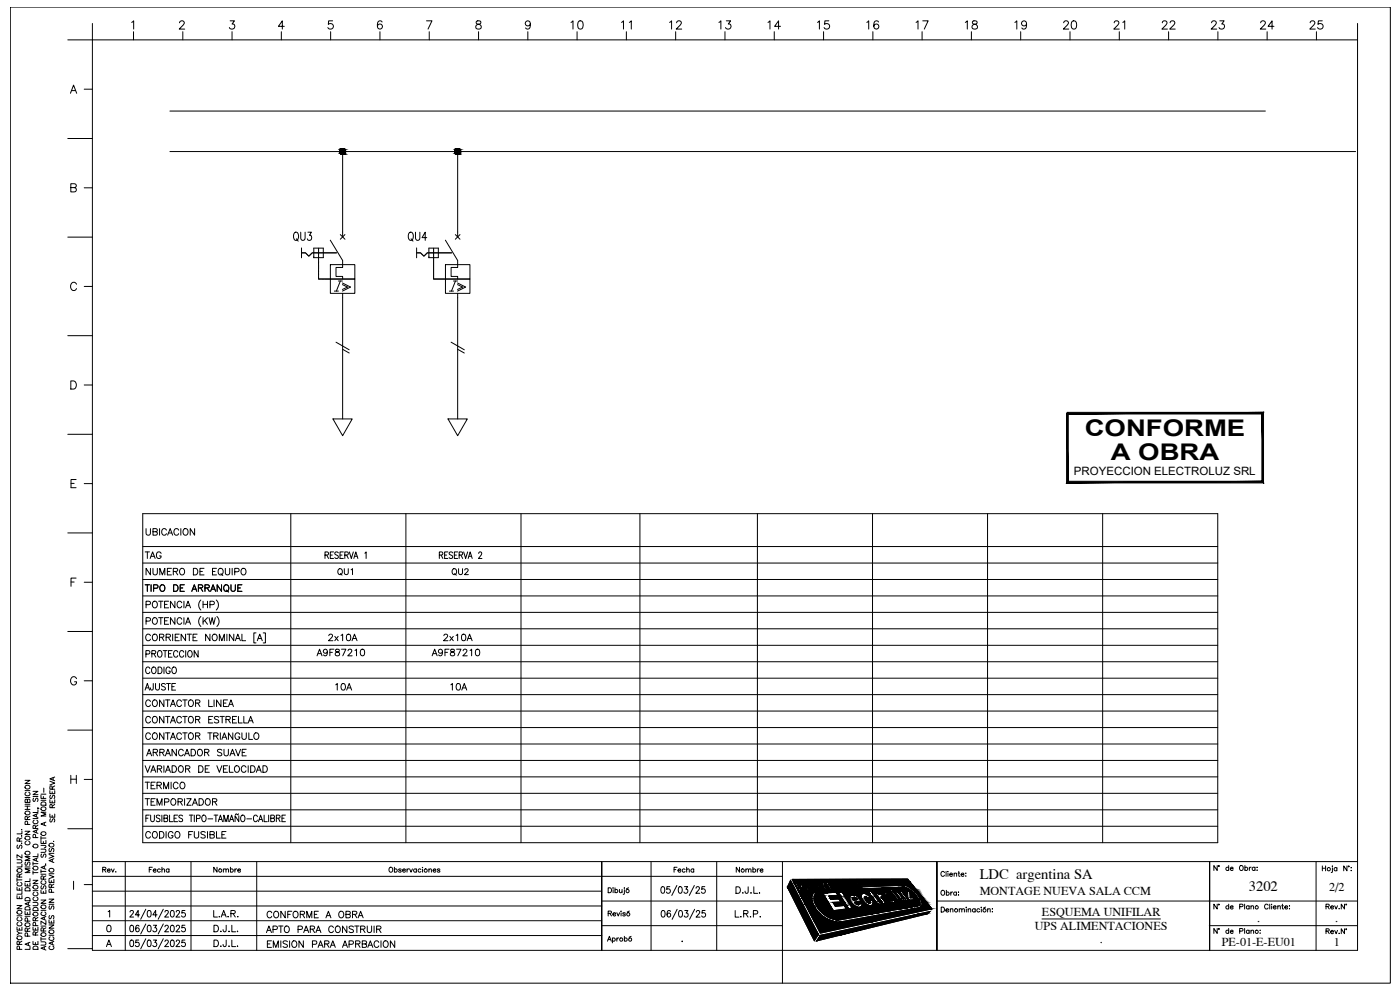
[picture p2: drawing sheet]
<svg xmlns="http://www.w3.org/2000/svg" width="420mm" height="297mm" viewBox="0 0 420 297" stroke-linecap="round" stroke-linejoin="round" font-family="sans-serif">
<defs><g id="words">
<g font-size="6.9">
<text x="325.5" y="130.8">CONFORME</text>
<text x="333.4" y="137.9">A OBRA</text>
</g>
<g font-size="6.2">
<text x="87.1" y="73.7">QU3</text>
<text x="121.7" y="73.7">QU4</text>
</g>
<g font-size="5.7">
<text x="170.4" y="9.9">10</text>
<text x="185.6" y="9.9">11</text>
<text x="200" y="9.9">12</text>
<text x="214.8" y="9.9">13</text>
<text x="229.7" y="9.9">14</text>
<text x="244.5" y="9.9">15</text>
<text x="259.3" y="9.9">16</text>
<text x="274.1" y="9.9">17</text>
<text x="288.9" y="9.9">18</text>
<text x="303.7" y="9.9">19</text>
<text x="318.2" y="9.9">20</text>
<text x="333.4" y="9.9">21</text>
<text x="347.8" y="9.9">22</text>
<text x="362.7" y="9.9">23</text>
<text x="377.5" y="9.9">24</text>
<text x="392.3" y="9.9">25</text>
</g>
<g font-size="5.3">
<text x="43" y="173.9">NUMERO DE EQUIPO</text>
<text x="100.5" y="173.9">QU1</text>
<text x="134.8" y="173.9">QU2</text>
<text x="42.7" y="178.9">TIPO DE ARRANQUE</text>
<text x="79" y="281.2">APTO PARA CONSTRUIR</text>
</g>
<g font-size="4.9">
<text x="42.7" y="168.6">TAG</text>
<text x="94.2" y="197.9">A9F87210</text>
<text x="97.7" y="193.3">2x10A</text>
<text x="128.8" y="197.9">A9F87210</text>
<text x="132.3" y="193.3">2x10A</text>
<text x="42.7" y="203.2">CODIGO</text>
<text x="43" y="198.3">PROTECCION</text>
<text x="42.7" y="208.1">AJUSTE</text>
<text x="99.8" y="208.1">10A</text>
<text x="134.4" y="208.1">10A</text>
<text x="42.7" y="213.1">CONTACTOR LINEA</text>
<text x="42.7" y="218">CONTACTOR ESTRELLA</text>
<text x="42.7" y="223">CONTACTOR TRIANGULO</text>
<text x="43" y="227.9">ARRANCADOR SUAVE</text>
<text x="42.7" y="232.8">VARIADOR DE VELOCIDAD</text>
<text x="42.7" y="237.8">TERMICO</text>
<text x="42.7" y="242.7">TEMPORIZADOR</text>
<text x="42.7" y="252.6">CODIGO FUSIBLE</text>
<text x="79.4" y="276.6">CONFORME A OBRA</text>
<text x="79.4" y="285.4">EMISION PARA APRBACION</text>
</g>
<g font-size="4.4">
<text x="17.6" y="248" transform="rotate(-90 17.6 248)">SE RESERVA</text>
<text x="43.7" y="262.8">Fecha</text>
<text x="63.1" y="262.8">Nombre</text>
<text x="201.4" y="262.8">Fecha</text>
<text x="220.1" y="262.8">Nombre</text>
<text x="294" y="263.6">LDC argentina SA</text>
<text x="374.8" y="267.4">3202</text>
</g>
<g font-size="3.6">
<text x="294" y="268.6">MONTAGE NUEVA SALA CCM</text>
<text x="398.9" y="267.4">2/2</text>
<text x="312.7" y="274.9">ESQUEMA UNIFILAR</text>
<text x="310.6" y="278.9">UPS ALIMENTACIONES</text>
<text x="377.3" y="276.8">.</text>
<text x="400.7" y="276.8">.</text>
<text x="330" y="283">.</text>
<text x="366.7" y="283.7">PE-01-E-EU01</text>
<text x="400.3" y="284">1</text>
</g>
<text font-size="3.4" x="322.3" y="142.6">PROYECCION ELECTROLUZ SRL</text>
<text font-size="2.6" x="203.9" y="283.6">.</text>
</g></defs>
<!-- layer: RECUADRO -->
<g fill="none" stroke="#000" stroke-width=".3">
<path d="M51 33.3h328.8M51 45.5h355.8M102.8 45.5v24.1M137.4 45.5v24.1M102.8 89.4v36.3M137.4 89.4v36.3"/>
<circle cx="102.8" cy="45.5" r=".88"/>
<circle cx="137.3" cy="45.5" r=".88"/>
</g>
<!-- layer: grilla unifilar -->
<g fill="none" stroke="#000" stroke-width=".3">
<path d="M42.8 154.1h322.7v98.7h-322.7zM87.3 154.1v98.7M121.8 154.1v98.7M156.4 154.1v98.7M192 154.1v98.7M227.3 154.1v98.7M261.9 154.1v98.7M296.4 154.1v98.7M330.9 154.1v98.7M42.8 168.9h322.7M42.8 164h322.7M42.8 178.8h322.7"/>
<path d="M42.8 173.9h322.7M42.8 198.6h322.7M42.8 193.6h322.7M42.8 183.7h322.7M42.8 188.7h322.7M42.8 218.3h322.7M42.8 213.3h322.7M42.8 208.4h322.7M42.8 203.5h322.7M42.8 233.1h322.7M42.8 223.2h322.7M42.8 228.2h322.7"/>
<path d="M42.8 238h322.7M42.8 243h322.7M42.8 247.9h322.7"/>
</g>
<!-- layer: TEXTOS -->
<g fill="none" stroke="#000" stroke-width=".3">
<path d="M27.7 7v5M43.8 158.6l.1 1.7 .5 .3 .7-.3v-1.7M45.9 159.5h1.1l.2-.5-.4-.4h-.9v2l1.1-.1 .2-.6-.4-.4M47.9 158.6v2M50 159.1a.73 .73 0 0 0-.9-.5 .73 .73 0 0 0-.6 .7v.5a.73 .73 0 0 0 .6 .8 .73 .73 0 0 0 .9-.5M50.6 159.9h.9M53.6 159.1a.73 .73 0 0 0-.8-.5 .73 .73 0 0 0-.6 .7v.5a.73 .73 0 0 0 .6 .8 .73 .73 0 0 0 .8-.5M54.3 158.6v2M55.3 158.7a.93 .93 0 0 1 1.2 .9 .93 .93 0 0 1-1.2 .9l-.4-.7 .1-.7zM58.4 158.6v2l-1.3-2v2M50.3 160.6l.8-2 .7 2M97.5 166.5l.9-.1v-.7l-.9-.1v2"/>
<path d="M98.1 166.5l.5 1.1M99.1 166.5h.6M100.1 165.6h-1v2h1M101.5 165.9l-.3-.3-.7 .3 .1 .5 .9 .6v.3l-.3 .3-.7-.3M102 166.5h.7M103 165.6h-1v2h1M103.5 166.5l.9-.1v-.7l-.9-.1v2M104 166.5l.5 1.1M104.8 165.6l.6 2 .6-2M106.2 167.6l.6-2 .6 2M106.4 166.9h.8M109.5 166l.4-.4v2"/>
<path d="M131.8 166.5l1-.1v-.7l-1-.1v2M132.4 166.5l.5 1.1M133.4 166.5h.6M134.4 165.6h-1v2h1M135.8 165.9l-.3-.3-.7 .3 .1 .5 .8 .3 .1 .3v.3l-.3 .3-.7-.3M136.4 166.5h.6M137.4 165.6h-1v2h1M137.8 166.5l.9-.1v-.7l-.9-.1v2M138.3 166.5l.6 1.1M139.1 165.6l.6 2 .7-2M140.5 167.6l.6-2 .6 2M140.7 166.9h.8"/>
<path d="M143.7 166.1l.3-.5h.3l.3 .4-1 1.6h1M43.8 186.4l1.2-.1 .1-.3v-.5l-1.3-.2v2M43.8 181.4l1.2-.1 .1-.7-1.3-.2v2M45.1 190.7a.73 .73 0 0 0-.8-.4 .73 .73 0 0 0-.6 .7 .83 .83 0 0 0 .3 1.1 .83 .83 0 0 0 1.1-.1v-.2M46.1 190.4a.93 .93 0 0 1 1.2 .9 .93 .93 0 0 1-1.2 .9l-.4-.7 .1-.8zM46.1 185.4a.92 .92 0 0 1 1.2 .9 .92 .92 0 0 1-1.2 .9l-.4-.7 .1-.7zM46.1 180.5a.92 .92 0 0 1 1.2 .9 .92 .92 0 0 1-1.2 .9l-.4-.7 .1-.7zM47.6 185.3h1.3M47.9 191.2l1.1-.1 .1-.6-1.2-.2v1.9M48.3 180.4v2M48.3 185.3v2M48.5 191.2l.7 1"/>
<path d="M49.4 186.3h.7M49.4 181.3h.7M49.8 191.2l1.2-.1 .1-.6-1.3-.2v1.9M50.5 191.2l.7 1M50.6 185.3h-1.2v2h1.2M50.6 180.4h-1.2v2h1.2M51.8 190.3v1.9M52.5 185.3v2l-1.3-2v2M52.5 180.4v2l-1.3-2v2M52.6 191.2h.7M53.8 190.3h-1.2v1.9h1.2M54.5 185.8a.72 .72 0 0 0-.8-.5 .72 .72 0 0 0-.6 .8v.4a.72 .72 0 0 0 .6 .8 .72 .72 0 0 0 .8-.5"/>
<path d="M54.5 180.9a.72 .72 0 0 0-.8-.5 .72 .72 0 0 0-.6 .8v.4a.72 .72 0 0 0 .6 .8 .72 .72 0 0 0 .8-.5M55.2 180.4v2M55.2 185.3v2M55.7 190.3v1.9l-1.3-1.9v1.9M55.7 187.3l.7-2 .8 2M55.7 182.4l.7-2 .8 2M56 186.7h.9M56 181.7h.9M56.2 190.3h1.3M56.8 190.3v1.9M57.9 191.2h.8M59.2 190.3h-1.3v1.9h1.3"/>
<path d="M60.3 185a2.03 2.03 0 0 0 0 3M60.3 180a2.03 2.03 0 0 0 0 3M60.9 180.4v2M60.9 185.3v2M60.9 181.3h1.4M61.4 186.2l.9 1.1M62.3 185.3l-1.4 1.4M62.3 180.4v2M62.7 185.3l.5 2 .5-2 .4 2 .5-2M63 190.3v1.9l-1.3-1.9v1.9M63 181.4l1.1-.1 .1-.7-1.2-.2v2M63.9 190.5l.2-.1a.93 .93 0 0 1 1.1 .9 .93 .93 0 0 1-1.1 .9l-.4-.7z"/>
<path d="M64.9 180a2.03 2.03 0 0 1 0 3M65.1 185a2.03 2.03 0 0 1 0 3M65.8 192.2v-1.9l.8 1.9 .7-1.9v1.9M68.1 190.3v1.9M70.2 190.3v1.9l-1.4-1.9v1.9M70.6 192.2l.8-1.9 .7 1.9M70.9 191.6h1M72.6 190.3v1.9h1.1M76.8 189.9h-.6v3h.6M77.2 192.2l.8-1.9 .7 1.9M77.5 191.6h.9M79 189.9h.7v3h-.7"/>
<path d="M43.8 245.5h.6M44.8 244.6h-1v1.9M45.2 244.6v1.4l.5 .5 .5-.2 .1-1.7M48 244.8l-.4-.2-.7 .2 .1 .4 1 .8v.3l-.4 .2-.7-.2M48.6 244.6v1.9M49.2 245.5l1-.1v-.6l-1-.2v1.9l1-.2 .1-.4-.4-.4M50.9 244.6v1.9h1M52.2 245.5h.7M53.3 244.6h-1.1v1.9h1.1M54.8 244.8l-.4-.2-.7 .2 .1 .5 .9 .5v.7h-.6l-.4-.2M56.8 244.6h1.1M57.4 244.6v1.9"/>
<path d="M58.3 244.6v1.9M59 245.6l.9-.1v-.8l-.9-.1v1.9M60.9 244.7l.1-.1a1 1 0 0 1 .9 1 1 1 0 0 1-.9 .9 1.26 1.26 0 0 1-.1-1.8zM62.4 245.7h1.4M64.2 244.6h1.2M64.8 244.6v1.9M65.5 246.5l.6-1.9 .7 1.9M65.8 245.9h.7M67.2 246.5v-1.9l.6 1.9 .7-1.9v1.9M68.9 246.5l.6-1.9 .6 1.9M69.1 245.9h.8M71.6 244.2l-.2 .3-.4-.3-.4 .3"/>
<path d="M71.7 244.8v1.7l-1.2-1.7v1.7M72.5 244.7l.2-.1a1 1 0 0 1 .8 1 1 1 0 0 1-.8 .9 1.26 1.26 0 0 1-.2-1.8zM74.1 245.7h1.4M77.3 245a.61 .61 0 0 0-.8-.4 .61 .61 0 0 0-.4 .7v.5a.61 .61 0 0 0 .4 .7 .61 .61 0 0 0 .8-.4M77.6 246.5l.6-1.9 .7 1.9M77.8 245.9h.8M79.3 244.6v1.9h.9M80.6 244.6v1.9M81.3 245.5l.9-.1 .1-.6-1-.2v1.9l1-.2 .1-.4-.4-.4M82.9 245.5l1-.1v-.7l-1-.1v1.9M83.5 245.5l.6 1M84.6 245.5h.7"/>
<path d="M85.7 244.6h-1.1v1.9h1.1M32.3 277.7a.63 .63 0 0 1 1 .3v.5a.87 .87 0 0 1-.5 1.1h-.2a1.25 1.25 0 0 1-.3-1.9zM32.4 273.5l.5-.3v2M39 273.6l.4-.4 .5 .1 .1 .2-.2 .7-.9 1h1.2M39.2 277.7l.3-.1a1.13 1.13 0 0 1 .1 2h-.1a1.33 1.33 0 0 1-.3-1.9zM41.7 277.9l-.3-.3a1.07 1.07 0 0 0-.7 1 1.07 1.07 0 0 0 .6 1 .57 .57 0 0 0 .5-.6 .57 .57 0 0 0-.5-.6 .57 .57 0 0 0-.6 .5M41.9 274.5h-1.3l.9-1.3v2M43.8 277.2l-1.6 3M43.8 272.8l-1.6 3M44.4 277.7l.3-.1a1.05 1.05 0 0 1 .7 1 1.05 1.05 0 0 1-.7 1 1.33 1.33 0 0 1-.3-1.9zM44.4 273.3l.5-.1a1.11 1.11 0 0 1-.2 2 1.35 1.35 0 0 1-.3-1.9zM46 277.6h1l-.5 .8a.62 .62 0 0 1 .4 .9 .62 .62 0 0 1-1-.1"/>
<path d="M47.1 274.5h-1.2l.8-1.3v2M49 277.2l-1.5 3M49 272.8l-1.5 3M49.5 278.1l.2-.4 .5-.1 .3 .6-1.1 1.4h1.2M49.5 273.6l.3-.4 .6 .1 .1 .2-.2 .7-.9 1h1.2M51.4 277.7l.2-.1a1.05 1.05 0 0 1 .7 1 1.05 1.05 0 0 1-.7 1 1.33 1.33 0 0 1-.2-1.9zM51.4 273.3l.4-.1a1.11 1.11 0 0 1-.2 2 1.35 1.35 0 0 1-.2-1.9zM52.9 278.1l.1-.4 .6-.1 .3 .6-1.1 1.4h1.2M52.9 273.6l.3-.4 .5 .1 .2 .2-.3 .7-.8 1h1.2M55.5 277.6h-.8l-.1 .9a.64 .64 0 0 1 .9 0 .64 .64 0 0 1-.1 .9 .64 .64 0 0 1-.9-.2M55.5 273.2h-.8l-.1 .8a.64 .64 0 0 1 .9 0 .64 .64 0 0 1-.1 1 .64 .64 0 0 1-.9-.2M64.1 273.2v2h1.2"/>
<path d="M64.2 277.6h.7a1.04 1.04 0 0 1 .7 1 1.04 1.04 0 0 1-.7 1h-.7zM65.7 275h.2zM66.3 279.4v.2zM66.4 275.2l.7-2 .8 2M66.7 274.5h.9M67.9 277.6l-.1 1.8-.7 .1-.1-.6M68.4 275h.2zM68.7 279.4v.2zM69.3 274.1l1.1-.1 .1-.6-1.2-.2v2M69.6 277.6v2h1.1M70 274.1l.6 1.1M71.3 279.4v.2z"/>
<path d="M71.3 275h.2zM198.6 266.1l.4-.1a1.25 1.25 0 0 1 0 2h-.2a1.35 1.35 0 0 1-.2-1.9zM198.7 273.3l.2-.1a1.06 1.06 0 0 1 .7 1 1.06 1.06 0 0 1-.7 1 1.35 1.35 0 0 1-.2-1.9zM201 266h-.8l-.1 .9a.64 .64 0 0 1 .9 0 .64 .64 0 0 1-.1 .9 .64 .64 0 0 1-.9-.2M201.2 273.5l-.3-.3a1.09 1.09 0 0 0-.7 1 1.09 1.09 0 0 0 .6 1 .58 .58 0 0 0 .5-.6 .58 .58 0 0 0-.5-.6 .58 .58 0 0 0-.6 .5M203.1 265.7l-1.5 3M203.2 272.8l-1.5 3M203.8 266.1l.3-.1a1.06 1.06 0 0 1 .7 1 1.06 1.06 0 0 1-.7 1 1.35 1.35 0 0 1-.3-1.9zM203.9 273.3l.3-.1a1.06 1.06 0 0 1 .6 1 1.06 1.06 0 0 1-.6 1 1.35 1.35 0 0 1-.3-1.9zM205.4 266h1l-.6 .8a.62 .62 0 0 1 .5 1 .62 .62 0 0 1-1-.2M205.5 273.2h.9l-.5 .7a.62 .62 0 0 1 .5 1 .62 .62 0 0 1-1.1-.1M208.4 265.7l-1.5 3"/>
<path d="M208.5 272.8l-1.6 3M208.9 266.5l.3-.5h.4l.3 .4-.2 .7-.9 .9h1.2M209 273.7l.3-.5h.4l.3 .4-.3 .6-.8 1h1.2M211.5 266h-.8l-.1 .9a.64 .64 0 0 1 .9 0 .64 .64 0 0 1-.1 .9 .64 .64 0 0 1-.9-.2M211.6 273.2h-.8l-.1 .8a.64 .64 0 0 1 .9 0 .64 .64 0 0 1-.1 1 .64 .64 0 0 1-.9-.2M220.6 273.2v2h1.2M220.9 266.1h.6a1.05 1.05 0 0 1 .7 1 1.05 1.05 0 0 1-.7 .9h-.6zM222.3 275v.2zM222.9 267.9v.1zM223.2 274.1h1.1l.1-.7-1.2-.2v2M223.8 274.1l.7 1.1M224.5 266.1v1.8l-.7 .1-.2-.6"/>
<path d="M225.1 275.1h.2zM225.4 267.9v.1zM226.1 274.2l1.1-.1 .2-.2-.1-.5-1.2-.2v2M226.2 266.1v1.9h1.2M227.9 267.9v.1zM228.2 275v.2zM31.9 284l.8-1.9 .7 1.9M32.2 283.4h.9M39.2 282.1h.4a1.23 1.23 0 0 1 0 1.9h-.1a1.35 1.35 0 0 1-.3-1.9zM41.6 282.1h-.8l-.1 .8a.64 .64 0 0 1 1 0 .64 .64 0 0 1-.2 .9 .64 .64 0 0 1-.9-.2M43.8 281.7l-1.6 3M44.4 282.1h.5a1.2 1.2 0 0 1 0 1.9h-.2a1.35 1.35 0 0 1-.3-1.9z"/>
<path d="M46 282.1h1l-.5 .7a.62 .62 0 0 1 .5 1 .62 .62 0 0 1-1.1-.2M49 281.7l-1.5 3M49.5 282.5l.3-.4h.6l.1 .3-.2 .7-.9 .9h1.2M51.4 282.1h.4a1.2 1.2 0 0 1 0 1.9h-.2a1.35 1.35 0 0 1-.2-1.9zM52.9 282.5l.3-.4h.5l.2 .3-.3 .7-.8 .9h1.2M55.5 282.1h-.8l-.1 .8a.64 .64 0 0 1 .9 0 .64 .64 0 0 1-.1 .9 .64 .64 0 0 1-.9-.2M64.2 282.1h.7a1.04 1.04 0 0 1 .7 .9 1.04 1.04 0 0 1-.7 1h-.7zM66.3 283.8v.2zM67.9 282.1l-.1 1.7-.7 .1-.1-.5M68.7 283.8v.2zM69.6 282.1v1.9h1.1M71.3 283.8v.2z"/>
</g>
<!-- layer: SIM_SIMBOLOS -->
<g fill="none" stroke="#000" stroke-width=".3">
<path d="M90.5 74.4v3M91.7 75.9l.4 .3M92.1 76.3h.1M92.2 76.4h.1M92.2 76.4l.3 .3M92.6 76.7v.1M93.1 76.4l-.5 .4M93.2 76.4h.1M93.7 75.9l-.5 .4M94.2 77.3h.1M94.2 74.5v2.8M95.6 75.9v7.8h3.5"/>
<path d="M97 74.5v2.8h-2.8M97.1 75.9h3.9M99.1 72.1l3.7 6.1v2h-2v2.7h2v.8M99.1 79.4h7.4v4.3h-7.4zM102.1 70.4l1.4 1.4M102.8 69.6v1.5M103.5 70.4l-1.4 1.4M125 74.4v3M126.2 75.9h.1M126.3 76h.1M126.4 76v.1M126.5 76.1v.1"/>
<path d="M126.6 76.2h.1M126.6 76.3l.2 .1M126.8 76.4v.1M126.9 76.5h.1M126.9 76.6h.1M127 76.7l.3 .1M127.4 76.7l-.1 .1M127.4 76.7h.1M127.5 76.6h.1M127.6 76.5h-.1M128.3 75.9l-.7 .6M128.7 77.3h.1"/>
<path d="M128.7 74.5v2.8M130.1 75.9v7.8h3.6M131.6 74.5v2.8h-2.9M131.6 75.9h4M133.7 72.1l3.7 6.1v2h-2v2.7h2v.8M133.7 79.4h7.3v4.3h-7.3zM136.7 70.4l1.3 1.4M137.4 69.6v1.5M138 70.4l-1.3 1.4M99.1 83.7h7.4v4.3h-7.4zM100.3 87.3h1.3M101.6 84.3h1.2"/>
<path d="M102.2 84.3l-1.3 3M102.8 84.9l2.4 1.2-2.4 1.2M102.8 85.4l1.5 .7-1.5 .8M102.8 88v1.4M133.7 83.7h7.3v4.3h-7.3zM134.9 87.3h1.2M136.1 84.3h1.2M136.7 84.3l-1.2 3M137.3 84.9l2.4 1.2-2.4 1.2M137.3 85.4l1.5 .7-1.5 .8M137.4 88v1.4"/>
</g>
<!-- layer: RECUADRO -->
<g fill="#000" stroke="#000" stroke-width=".3">
<path d="M102.7 46.3l.1 .1zM137.4 46.3h.1z"/>
<path d="M101.9 45.5l.9 .1zM101.9 45.5l.9 .1z"/>
<path d="M101.9 45.6l.9 .2zM101.9 45.6l.9 .2z"/>
<path d="M102 45.8l.8 .1zM102 45.8l.8 .1z"/>
<path d="M102 45.9l.8 .1zM102 45.9l.8 .1z"/>
<path d="M102.1 46l.7 .2zM102.1 46l.7 .2z"/>
<path d="M102.3 46.2h.5zM102.3 46.2h.5z"/>
<path d="M102.4 46.2l.4 .1zM102.4 46.2l.4 .1z"/>
<path d="M102.5 46.3h.3zM102.5 46.3h.3z"/>
<path d="M101.9 45.5l.9 .1zM101.9 45.5l.9 .1z"/>
<path d="M101.9 45.6l.9 .2zM101.9 45.6l.9 .2z"/>
<path d="M102 45.8l.8 .1zM102 45.8l.8 .1z"/>
<path d="M102 45.9l.8 .1zM102 45.9l.8 .1z"/>
<path d="M102.1 46l.7 .2zM102.1 46l.7 .2z"/>
<path d="M102.3 46.2h.5zM102.3 46.2h.5z"/>
<path d="M102.4 46.2l.4 .1zM102.4 46.2l.4 .1z"/>
<path d="M102.5 46.3h.3zM102.5 46.3h.3z"/>
<path d="M102.7 44.6h.4zM102.6 44.6h.5z"/>
<path d="M102.7 44.6h.4zM102.6 44.6h.5z"/>
<path d="M102.6 44.6l.6 .1zM102.4 44.7h.8z"/>
<path d="M102.6 44.6l.6 .1zM102.4 44.7h.8z"/>
<path d="M102.8 46.3h.3zM102.8 46.3h.2z"/>
<path d="M102.8 46.3h.3zM102.8 46.3h.2z"/>
<path d="M102.4 44.7l1 .1zM102.3 44.8h1.1z"/>
<path d="M102.4 44.7l1 .1zM102.3 44.8h1.1z"/>
<path d="M102.8 46.2h.5zM102.8 46.2l.3 .1z"/>
<path d="M102.8 46.2h.5zM102.8 46.2l.3 .1z"/>
<path d="M102.3 44.8l1.2 .1zM102.3 44.8l1.2 .1h-1.3z"/>
<path d="M102.3 44.8l1.2 .1zM102.3 44.8l1.2 .1h-1.3z"/>
<path d="M102.8 46.2h.6zM102.8 46.2h.5z"/>
<path d="M102.8 46.2h.6zM102.8 46.2h.5z"/>
<path d="M102.2 44.9l1.4 .1zM102.2 44.9l1.4 .1h-1.5z"/>
<path d="M102.2 44.9l1.4 .1zM102.2 44.9l1.4 .1h-1.5z"/>
<path d="M102.8 46h.7zM102.8 46l.6 .2z"/>
<path d="M102.8 46h.7zM102.8 46l.6 .2z"/>
<path d="M102.1 45l1.6 .2zM102.1 45l1.6 .2h-1.7z"/>
<path d="M102.1 45l1.6 .2zM102.1 45l1.6 .2h-1.7z"/>
<path d="M102.8 45.9h.8zM102.8 45.9l.7 .1z"/>
<path d="M102.8 45.9h.8zM102.8 45.9l.7 .1z"/>
<path d="M102 45.2l1.7 .1zM102 45.2l1.7 .1h-1.8z"/>
<path d="M102.8 45.8h.9zM102.8 45.8l.8 .1z"/>
<path d="M102 45.2l1.7 .1zM102 45.2l1.7 .1h-1.8z"/>
<path d="M102.8 45.8h.9zM102.8 45.8l.8 .1z"/>
<path d="M101.9 45.3l1.8 .2v-.2zM101.9 45.3l1.8 .2h-1.8z"/>
<path d="M102.8 45.6h.9zM102.8 45.6l.9 .2z"/>
<path d="M101.9 45.3l1.8 .2v-.2zM101.9 45.3l1.8 .2h-1.8z"/>
<path d="M102.8 45.6h.9zM102.8 45.6l.9 .2z"/>
<path d="M102.8 45.5h.9zM102.8 45.5l.9 .1z"/>
<path d="M102.8 45.5h.9zM102.8 45.5l.9 .1z"/>
<path d="M136.5 45.5l.9 .1zM136.5 45.5l.9 .1z"/>
<path d="M136.5 45.6l.9 .2zM136.5 45.6l.9 .2z"/>
<path d="M136.5 45.8l.9 .1zM136.5 45.8l.9 .1z"/>
<path d="M136.6 45.9l.8 .1zM136.6 45.9l.8 .1z"/>
<path d="M136.7 46l.7 .2zM136.7 46l.7 .2z"/>
<path d="M136.8 46.2h.6zM136.8 46.2h.6z"/>
<path d="M136.9 46.2l.5 .1zM136.9 46.2l.5 .1z"/>
<path d="M137.1 46.3h.3zM137.1 46.3h.3z"/>
<path d="M136.5 45.5l.9 .1zM136.5 45.5l.9 .1z"/>
<path d="M136.5 45.6l.9 .2zM136.5 45.6l.9 .2z"/>
<path d="M136.5 45.8l.9 .1zM136.5 45.8l.9 .1z"/>
<path d="M136.6 45.9l.8 .1zM136.6 45.9l.8 .1z"/>
<path d="M136.7 46l.7 .2zM136.7 46l.7 .2z"/>
<path d="M136.8 46.2h.6zM136.8 46.2h.6z"/>
<path d="M136.9 46.2l.5 .1zM136.9 46.2l.5 .1z"/>
<path d="M137.1 46.3h.3zM137.1 46.3h.3z"/>
<path d="M137.3 44.6h.3zM137.1 44.6h.5z"/>
<path d="M137.3 44.6h.3zM137.1 44.6h.5z"/>
<path d="M137.1 44.6l.7 .1zM137 44.7h.8z"/>
<path d="M137.1 44.6l.7 .1zM137 44.7h.8z"/>
<path d="M137.4 46.3h.3zM137.4 46.3h.1z"/>
<path d="M137.4 46.3h.3zM137.4 46.3h.1z"/>
<path d="M137 44.7l.9 .1zM136.8 44.8h1.1z"/>
<path d="M137 44.7l.9 .1zM136.8 44.8h1.1z"/>
<path d="M137.4 46.2h.4zM137.4 46.2l.3 .1z"/>
<path d="M137.4 46.2h.4zM137.4 46.2l.3 .1z"/>
<path d="M136.8 44.8l1.2 .1zM136.7 44.9h1.3z"/>
<path d="M136.8 44.8l1.2 .1zM136.7 44.9h1.3z"/>
<path d="M137.4 46.2h.5zM137.4 46.2h.4z"/>
<path d="M137.4 46.2h.5zM137.4 46.2h.4z"/>
<path d="M136.7 44.9l1.4 .1zM136.7 44.9l1.4 .1h-1.5z"/>
<path d="M136.7 44.9l1.4 .1zM136.7 44.9l1.4 .1h-1.5z"/>
<path d="M137.4 46h.6zM137.4 46l.5 .2z"/>
<path d="M137.4 46h.6zM137.4 46l.5 .2z"/>
<path d="M136.6 45l1.6 .2zM136.6 45l1.6 .2h-1.7z"/>
<path d="M136.6 45l1.6 .2zM136.6 45l1.6 .2h-1.7z"/>
<path d="M137.4 45.9h.7zM137.4 45.9l.6 .1z"/>
<path d="M137.4 45.9h.7zM137.4 45.9l.6 .1z"/>
<path d="M136.5 45.2l1.7 .1zM136.5 45.2l1.7 .1h-1.7z"/>
<path d="M136.5 45.2l1.7 .1zM136.5 45.2l1.7 .1h-1.7z"/>
<path d="M137.4 45.8h.8zM137.4 45.8l.7 .1z"/>
<path d="M137.4 45.8h.8zM137.4 45.8l.7 .1z"/>
<path d="M136.5 45.3l1.7 .2v-.2zM136.5 45.3l1.7 .2h-1.7z"/>
<path d="M137.4 45.5l.8 .1zM137.4 45.5l.8 .1z"/>
<path d="M137.4 45.6h.8zM137.4 45.6l.8 .2z"/>
<path d="M136.5 45.3l1.7 .2v-.2zM136.5 45.3l1.7 .2h-1.7z"/>
<path d="M137.4 45.5l.8 .1zM137.4 45.5l.8 .1z"/>
<path d="M137.4 45.6h.8zM137.4 45.6l.8 .2z"/>
</g>
<!-- layer: FUERZA -->
<path d="M99.9 125.7h5.8l-2.9 5zM134.5 125.7h5.8l-2.9 5z" fill="none" stroke="#000" stroke-width=".3"/>
<!-- layer: PRINCIPAL -->
<g fill="none" stroke="#000" stroke-width=".3">
<path d="M100.8 102.7l4 2.3M102.8 104.8l2 1.1M135.4 102.7l3.9 2.3M137.4 104.8l1.9 1.1M27.7 258.5h379.7M37.6 258.5v26.6M57.3 258.5v26.6M77 258.5v26.6M195.4 258.5v26.6M215.1 258.5v26.6M234.8 258.5v26.6M395 258.5v26.6"/>
<path d="M27.7 262.9h207.1M27.7 276.3h152.9M27.7 271.8h152.9M27.7 267.4h152.9M180.6 270.3h54.2M180.6 277.7h54.2M281.2 270.3h126.1M362.9 277.7h44.4M27.7 285.1h379.7M27.7 280.7h152.9M180.6 285.1v-26.6v26.6M281.2 285.1v-26.6v26.6"/>
<path d="M363 285.1v-26.6v26.6"/>
</g>
<!-- layer: ASHADE -->
<g fill="none" stroke="#000" stroke-width=".3">
<path d="M3.1 2.1h414.2v292.9h-414.2zM7.5 234.1h1.5l-1.5 1h1.5M7.5 239.3h1.5M7.5 237.2h1.5M7.7 235.7a.71 .71 0 0 1 1.1-.1 .71 .71 0 0 1 0 1.1 .71 .71 0 0 1-1.1-.1l-.2-.3zM7.9 237.7a.53 .53 0 0 0-.4 .6 .53 .53 0 0 0 .6 .5 .6 .6 0 0 0 .8-.2 .6 .6 0 0 0-.1-.8l-.2-.1M9.9 237.4h1.5l-1.5 1h1.5M9.9 239h1.5M10.1 239.5l-.2 .3 .2 .7 .4-.2 .3-.7h.5l.1 .5-.2 .4M12.3 238.6v1h1.5M12.3 238.3h1.5M5.1 257.9h1.1l.4 .5-.2 .5h-1.3"/>
<path d="M5.3 253.6l-.2 .3 .2 .7 .3-.1 .6-.9 .4 .3-.2 .7M5.8 252.4l-.1-.9-.5-.1-.1 1h1.5M6.4 253h.1M6.4 250.8h.1M6.4 248.9h.1M6.6 259.3v.8h-1.5M6.6 256.5v.9l-1.5-.9v.9M6.6 249.4v.8h-1.5M6.6 251.4l-.8 .5M7.5 249.4h1.5l-1.5 1h1.5M7.5 242.9h1.5M7.5 241.9h1.5"/>
<path d="M7.5 241.3h1.5M7.6 251.2a.7 .7 0 0 1 .9-.3 .7 .7 0 0 1 .3 1 .72 .72 0 0 1-.9 .1 .72 .72 0 0 1-.3-.8zM7.7 258.6l-.1 .9 .4 .1 .4-.9 .4-.1 .2 .4-.2 .6M7.7 255.5a.71 .71 0 0 1 1.1-.1 .71 .71 0 0 1 0 1.1 .71 .71 0 0 1-1.1-.1l-.2-.3zM7.7 243.5a.71 .71 0 0 1 1.1-.1 .71 .71 0 0 1 0 1 .71 .71 0 0 1-1.1-.1l-.2-.2zM7.9 252.4a.54 .54 0 0 0-.4 .7 .54 .54 0 0 0 .6 .4 .61 .61 0 0 0 .8-.2 .61 .61 0 0 0-.1-.8l-.2-.1M8.2 245.9l-.1-.8-.4-.1-.2 .9h1.5M8.2 240.1l.3-.3h.3l.2 .3v.7h-1.5l.2-1 .4 .1 .1 .9M8.2 241.9v1M8.3 247.4l-.1-.9h-.6l-.1 .9h1.5M9 257h-1.5l1.5 .6-1.5 .6h1.5M9 244.9l-.8 .5"/>
<path d="M9.9 258.6v1M9.9 259.1h1.5M9.9 245.6h1.5M10.3 246.1a.53 .53 0 0 0-.4 .6 .53 .53 0 0 0 .6 .4h.3a.54 .54 0 0 0 .6-.4 .54 .54 0 0 0-.4-.6M10.6 248.6l-.1-.9-.3-.1-.3 .3v.7h1.5M10.7 251.3l-.1-.8-.5-.1-.2 .9h1.5M10.9 244.3v.8M10.9 249.1v.7M10.9 257.6v.7M11.3 242.4l.4 .2M11.4 257.4l-1.5 .5 1.5 .6M11.4 256.2v.8h-1.5"/>
<path d="M11.4 248.9l-1.5 .6 1.5 .5M11.4 244.1l-1.5 .6 1.5 .6M11.4 242.9v.9h-1.5M11.4 247.6l-.8 .5M12.3 254.8h1.1l.4 .4-.2 .5h-1.3M12.3 253.6l1.4 .1v.5l-.4 .1M12.3 252.2v.9h1.5v-.9M12.3 251v1M12.3 251.4h1.5M12.3 240.1h1.5M12.4 240.9a.82 .82 0 0 1 1.4 .2v.5h-1.5zM12.5 256.3l-.2 .3 .2 .6 .4-.1 .3-.8 .5 .1 .1 .5-.2 .3"/>
<path d="M13 252.5v.6M13.3 259.9v.7M13.7 259.3h.1M13.8 259.7l-1.5 .6 1.5 .5M13.8 246.7l-1.5 .5 1.5 .6M13.8 243.7h-1.5l1.5 .6-1.5 .5h1.5M14.7 256.4l1.5 .5-1.5 .6M14.7 256h1.5M14.9 254.6l-.1 .8 .4 .1 .4-.9h.4l.2 .3-.2 .6M15.7 257.9v.7M16 252.4h.1M16.2 257.6l-1.5 .6 1.5 .6"/>
<path d="M5.1 278.2v.9h1.5v-.9M5.1 271.7h1.5l-1.5 1h1.5M5.1 268.7v.9h1.5v-.9M5.1 266.2v.9h1.5v-.9M5.1 279.4l.7 .6M5.1 274.8h1.5M5.1 264h1.5M5.1 263.5v1M5.2 273.4a.7 .7 0 0 1 .9-.2 .7 .7 0 0 1 .3 .9 .72 .72 0 0 1-.9 .1 .72 .72 0 0 1-.3-.8zM5.2 260.9a.7 .7 0 0 1 .9-.3 .7 .7 0 0 1 .3 1 .73 .73 0 0 1-.9 .1 .73 .73 0 0 1-.3-.8zM5.4 276.7a.55 .55 0 0 0-.3 .7 .55 .55 0 0 0 .6 .4h.3a.54 .54 0 0 0 .6-.4 .54 .54 0 0 0-.4-.7M5.4 275.3a.55 .55 0 0 0-.3 .6 .55 .55 0 0 0 .6 .4h.3a.54 .54 0 0 0 .6-.4 .54 .54 0 0 0-.4-.6"/>
<path d="M5.4 264.8a.55 .55 0 0 0-.3 .6 .55 .55 0 0 0 .6 .4h.3a.54 .54 0 0 0 .6-.4 .54 .54 0 0 0-.4-.6M5.8 263.2l-.1-.9-.3-.1-.3 .3v.7h1.5M5.8 266.5v.6M5.8 269.1v.5M5.8 278.5v.6M6.6 280h-.8l-.7 .6M6.6 267.4v.9h-1.5M6.6 262.2l-.8 .5M7.5 273.4v.9h1.5v-.9M7.5 264.9v.9h1.5v-.9M7.5 274.9h1.5M7.5 260.1h1.5"/>
<path d="M7.6 277.2a.7 .7 0 0 1 .9-.3 .7 .7 0 0 1 .3 1 .72 .72 0 0 1-.9 .1 .72 .72 0 0 1-.3-.8zM7.6 272.3a.84 .84 0 0 1 1.4 .2v.5h-1.5zM7.6 269.6a.82 .82 0 0 1 1.4 .2v.5h-1.5zM7.6 266.6a.81 .81 0 0 1 1-.2 .81 .81 0 0 1 .4 .9h-1.5zM8.2 279.4l-.1-.8-.4-.1-.2 .9h1.5M8.2 265.3v.5M8.2 273.8v.5M8.3 276.4l-.1-.8-.5-.1-.2 .9h1.5M8.5 270.8v.7M9 270.6l-1.5 .6 1.5 .5M9 263.6v.9h-1.5M9 260.7h-1.5l1.5 .5-1.5 .6h1.5"/>
<path d="M9 278.4l-.8 .5M9.9 278.2v.9h1.5v-.9M9.9 270.7h1.1l.4 .5-.2 .5h-1.3M9.9 264.1h1.5l-1.5 1h1.5M9.9 267.2h1.5M9.9 261.8h1.5M9.9 261.3v1M10 272.5a.82 .82 0 0 1 1.4 .2v.5h-1.5zM10.3 269.2a.54 .54 0 0 0-.4 .6 .54 .54 0 0 0 .6 .5h.3a.55 .55 0 0 0 .6-.5 .55 .55 0 0 0-.4-.6M10.3 267.7a.54 .54 0 0 0-.4 .6 .54 .54 0 0 0 .6 .5h.3a.55 .55 0 0 0 .6-.5 .55 .55 0 0 0-.4-.6M10.6 276.3l-.1-.9-.3-.1-.3 .3v.7h1.5M10.6 278.5v.6"/>
<path d="M10.7 277.7l-.1-.8-.5-.1-.2 .9h1.5M11.4 279.6l-.8 .5M11.4 275.3l-.8 .5M12.3 270.1h1.5l-1.5 .9h1.5M12.3 267.1v.9h1.5v-.9M12.3 261v.9M12.3 277.9h1.5M12.3 273.1h1.5M12.3 262.3h1.5M12.3 261.5h1.5M12.5 265.8l-.2 .3 .2 .6 .4-.1 .3-.8h.4l.2 .3-.2 .6M12.7 273.6a.54 .54 0 0 0-.4 .7 .54 .54 0 0 0 .6 .4h.3a.55 .55 0 0 0 .6-.4 .55 .55 0 0 0-.4-.7"/>
<path d="M12.7 264.3a.54 .54 0 0 0-.4 .6 .54 .54 0 0 0 .6 .4h.3a.55 .55 0 0 0 .6-.4 .55 .55 0 0 0-.4-.6M13 279.3l-.1-.8-.5-.1-.1 .9h1.5M13 263.8l-.1-.9-.3-.1-.3 .4v.6h1.5M13 267.4v.6M13.3 275.2v.7M13.8 276.4v1l-1.5-1v1M13.8 275l-1.5 .6 1.5 .5M13.8 278.4l-.8 .5M13.8 262.8l-.8 .5M14.7 277.5h1.5l-1.5 1h1.5M14.7 276v1h1.5v-1M14.7 269.8h1.5l-1.5 .9h1.5"/>
<path d="M14.7 263.8v1h1.5v-1M14.7 262.5l1.5 .6-1.5 .5M14.7 271.3h1.5M14.7 262.2h1.5M14.9 274.7l-.2 .3 .1 .6h.4l.4-.8 .4-.1 .2 .3-.2 .7M14.9 271.8l-.2 .4 .2 .6 .4-.1 .5-.9 .4 .4-.2 .6M15.4 266.2l-.1-.8-.5-.1-.1 .9h1.5M15.4 264.2v.6M15.4 276.4v.6M15.5 267.7l-.1-.8-.6-.1-.1 .9h1.5M16.2 265.3l-.8 .5M237.3 264.1l8.3 16.3-1.2 1.9-8.1-16.1z"/>
<path d="M237.8 263.9l34.6-.2 7.3 9-33.5 7.3zM238.6 265h1.3a.77 .77 0 0 1 .8 .5 .77 .77 0 0 1-.2 .8h-.6l.5 1h-.5zM239.4 265.3l.5 .1 .3 .5-.5 .1zM242.2 265.2l.3 .2M242.2 265.2h-.4l.4 .7 .4-.1-.1-.4M242.7 266.2l.3 .2M243.1 266l1 1.2h-.5l-.5-.8M243.1 266l.1-.4-.5-.6h-1.6l1.3 2.3 .5-.1-.6-1h.4M244.1 264.8a1.79 1.79 0 0 1 1.8 2.3 1.79 1.79 0 0 1-1.8-2.3zM244.5 265.2a1.66 1.66 0 0 1 1.1 1.6 1.66 1.66 0 0 1-1.1-1.6zM247 268l3.9-.3 .6 1-2.7 .2 .6 .9 2.3-.1 .6 .9-2.3 .2 .7 1.2 2.6-.3 .7 1-3.9 .5zM247.5 266l.6 1h-.5l-.5-.8-1.4-1.3 .5-.1 .8 .8-.1-.8h.5l.1 1.2"/>
<path d="M247.8 264.8l1.3-.1 .3 .4-.8 .1 .3 .4h.6l.3 .4h-.6l.3 .5h.8l.2 .4-1.3 .1zM251.3 276h.1M251.3 266.1l.1 .4a1.39 1.39 0 0 1-.9-1.4l.4 .3h.3l-.7-.7h-.5a1.92 1.92 0 0 0 1.7 2.2v-.8h-.3M251.6 267.7l1.1-.1 3.1 4.9-1.1 .1zM253 265.1v.2h-.3l-.4-.3a1.39 1.39 0 0 0 .9 1.4v-.3l.3-.1v.8a1.94 1.94 0 0 1-1.7-2.1h.5l.6 .4M253.2 264.7h.4l1.4 1.9h-.5zM254.6 264.7a1.58 1.58 0 0 1 1.6 1.9 1.58 1.58 0 0 1-1.6-1.9zM254.9 264.9a1.59 1.59 0 0 1 1 1.5 1.59 1.59 0 0 1-1-1.5zM256 264.7h.3l1.2 1-.7-1h.4l1.2 1.8h-.3l-1.2-1 .7 1.1h-.3zM256.5 270.7l1 .7h.2l.2-.4 .8-.1a1.12 1.12 0 0 1-.5 1.3 1.12 1.12 0 0 1-1.3-.2 2.71 2.71 0 0 1-1.8-3.1 2.2 2.2 0 0 1 3.2 1l.3 .5-2.1 .3M257.2 269.9l-.8-.7-.4 .4 .1 .5 1.1-.2M261.4 269.3l-1.2-1a1.05 1.05 0 0 0-1.4-.1 1.05 1.05 0 0 0-.3 1.3 2.93 2.93 0 0 0 3.1 2.1 1.16 1.16 0 0 0 .2-1.6l-.9 .1 .2 .8a1.56 1.56 0 0 1-1.4-1.8l.8 .4 1-.1"/>
<path d="M263 270.8l.5 .4 .8 .1M264.1 270.6l-.5-.2-1.2-1.7h.5l-.5-.6h-.4l-.6-.8-.9 .1 .7 .8-.4 .1 .4 .5h.4l1.5 2.1M264.1 270.6l.6 .7h-.5M264.4 267.9h-.3l-.2 .4-.2-.3h-.9l2.2 3.2 .9-.2-1.3-1.7v-.4h.4M264.4 267.9l.6 .9M265 268.9h.1M265.6 267.8a2.47 2.47 0 0 1 2.8 2.9 2.47 2.47 0 0 1-2.8-2.9zM266.1 268.3a1.65 1.65 0 0 1 1.8 1.8l-.5 .2-.8-.6-.6-.8zM266.8 266.7l.7-.1 2.8 3.9-.6 .1zM268.2 270.9h.8l.3 .4h-.7l1 .4 .5 .6-.1 .4-.7-.1-.4-.5 .3-.1 .3 .3 .1-.2-.9-.3zM268.7 267.6l.7-.1 1.4 1.9 .4 .3 .2-.3-1.4-1.9 .7-.1 2 2.8-.7 .1-.2-.4v.3a.87 .87 0 0 1-1.5-.4zM268.7 270.8h.1"/>
<path d="M270.2 272.3l.5 .2-.3 .1zM271 267.4l1.6-.1 .5 .6 .1 1.5 .9-.1 .5 .6-1.6 .2-.5-.7-.1-1.4h-1zM271 270.9l.2 .2M271 270.9l-.6-.1 .5 .6h.3v-.3M271.3 266.2h.4M271.4 266.2l-12.6 .5-.3-.6 12.9-.5a7.7 7.7 0 0 1 5.3 5.6l-.2 .7-.7 .4-22.9 4.2a8.4 8.4 0 0 1-9.2-6.9v-.7l.6-1.2 .5 .2a4.3 4.3 0 0 0 1.1 5.1 7.6 7.6 0 0 0 6.6 2.9l23.4-4.3M271.4 271.6l.1 .1M271.4 271.6l-.2 .1 .5 .7h-.3l-1.2-1.7a.78 .78 0 0 1 .9-.1 .78 .78 0 0 1 .4 .8l.3 .1 .6 .8h-.4l-.4-.6M271.7 266.2a7.2 7.2 0 0 1 4.4 5.2l-.2 .2M271.8 270.4l.4-.1 1.1 1.5 .5-.1 .2 .3-.8 .1zM272.2 271.9h.3l.3 .3h-.3zM273.9 271.7l.5 .2-.3 .1z"/>
<path d="M5.2 281.1a.7 .7 0 0 1 .9-.3 .7 .7 0 0 1 .3 1 .73 .73 0 0 1-.9 .1 .73 .73 0 0 1-.3-.8zM5.8 283.4l-.1-.9-.3-.1-.3 .3v.7h1.5M5.9 284.8l-.1-.8-.6-.1-.1 .9h1.5M6.6 282.4l-.8 .5M8.3 280.9l-.1-.8-.5-.1-.2 .9h1.5M8.5 282.9v.7M9 284v.8h-1.5M9 282.7l-1.5 .6 1.5 .6M9.9 282.5v.9h1.5v-.9M10.1 284h1.1l.2 .8h-1.5zM10.6 280.6l-.1-.9-.3-.1-.3 .3v.7h1.5M10.6 282.8v.6"/>
<path d="M12.3 282.6h1.1l.4 .4-.2 .5-1.3 .1M12.3 281.7h1.5M12.3 281.2v1M13.3 284.1v.7M13.8 283.9l-1.5 .6 1.5 .6M14.7 280.6h1.5M15 283.9a.55 .55 0 0 0-.3 .6 .55 .55 0 0 0 .6 .4h.3a.55 .55 0 0 0 .6-.4 .55 .55 0 0 0-.4-.6M15 281.1a.55 .55 0 0 0-.3 .6 .55 .55 0 0 0 .6 .5h.3a.55 .55 0 0 0 .6-.5 .55 .55 0 0 0-.4-.6M15.7 282.7v.7M16.2 282.5l-1.5 .5 1.5 .6M27.7 285.1v-273.1h379.7v273.1M234.8 285.1v9.9"/>
<path d="M246.2 280.7l32.9-7.2-.8 .7-33.2 8.1z"/>
<circle cx="10.6" cy="253.8" r=".69"/>
<circle cx="13" cy="242.7" r=".69"/>
<circle cx="13" cy="250.1" r=".69"/>
<circle cx="15.4" cy="253.6" r=".68"/>
<circle cx="10.6" cy="266.2" r=".68"/>
<circle cx="10.6" cy="274.3" r=".69"/>
<circle cx="10.6" cy="260.5" r=".69"/>
<circle cx="13" cy="272.1" r=".69"/>
<circle cx="15.4" cy="279.6" r=".68"/>
<circle cx="15.4" cy="261.1" r=".68"/>
<circle cx="13" cy="280.4" r=".68"/>
</g>
<!-- layer: Texto-rotulo -->
<g fill="none" stroke="#000" stroke-width=".3">
<path d="M20.3 12h7.4M39.5 6.7l.6-.4v2.4M40.1 9.5v2.5M53.9 6.8l.5-.5 .8 .2a.74 .74 0 0 1-.3 1l-1.1 1.2h1.6M54.9 9.5v2.5M69.1 6.3h1.3l-.8 .9a.82 .82 0 0 1 .7 1.3 .82 .82 0 0 1-1.5-.2M69.6 9.5v2.5M84.4 9.5v2.5M85.3 7.9h-1.7l1.1-1.6v2.4M99.2 9.5v2.5M99.8 6.3h-1.2l-.1 1a.87 .87 0 0 1 1.3 0 .87 .87 0 0 1-.1 1.3 .87 .87 0 0 1-1.3-.3M114 9.5v2.5"/>
<path d="M114.7 6.6a.69 .69 0 0 0-1.1-.2 1.41 1.41 0 0 0 .5 2.3 .76 .76 0 0 0 .7-.8 .76 .76 0 0 0-.8-.7 .76 .76 0 0 0-.7 .7M128 6.3h1.6l-1.1 2.4M128.8 9.5v2.5M143 6.4a.49 .49 0 0 0 .3 .8 .87 .87 0 0 1 .9 .4 .87 .87 0 0 1 0 1l-.8 .1-.5-.2a.91 .91 0 0 1 .1-1 .91 .91 0 0 1 1-.3 .49 .49 0 0 0 .2-.8zM143.6 9.5v2.5M158.4 9.5v2.5M159.2 7.1a.77 .77 0 0 1-1.1 .7 .77 .77 0 0 1-.3-1.2 .77 .77 0 0 1 1.2 0 1.3 1.3 0 0 1-.8 2.1l-.4-.3M173.2 9.5v2.5M188 9.5v2.5M202.8 9.5v2.5M217.6 9.5v2.5M232.4 9.5v2.5"/>
<path d="M247.2 9.5v2.5M262 9.5v2.5M276.7 9.5v2.5M291.5 9.5v2.5M306.3 9.5v2.5M321.1 9.5v2.5M335.9 9.5v2.5M350.7 9.5v2.5M365.5 9.5v2.5M380.3 9.5v2.5M395.1 9.5v2.5M407.4 7v5"/>
<path d="M21.1 28l1-2.5 .9 2.5M21.5 27.2h1.2M25.3 26.8h2.4M20.3 41.6h7.4M21.3 56.3l1.4-.1 .2-.4-.1-.4-.5-.3h-1v2.5h1a.65 .65 0 0 0 .6-.7 .65 .65 0 0 0-.6-.6M25.3 56.4h2.4M20.3 71.1h7.4M23 85.3a.92 .92 0 0 0-1.1-.6 .92 .92 0 0 0-.7 .9 1.02 1.02 0 0 0 .3 1.3 1.02 1.02 0 0 0 1.3-.1l.2-.2M25.3 85.9h2.4M20.3 100.7h7.4M21.3 114.3h.8a1.31 1.31 0 0 1 .8 1.2 1.31 1.31 0 0 1-.8 1.2h-.8zM25.3 115.5h2.4"/>
<path d="M20.3 130.3h7.4M20.3 159.9h7.4M21.3 145h.9M22.8 143.9h-1.5v2.4h1.5M25.3 145.1h2.4M21.3 174.6h.9M22.8 173.4h-1.5v2.5M25.3 174.7h2.4M20.3 189.5h7.4M20.3 219.1h7.4M23 203.6a.91 .91 0 0 0-1.1-.6 .91 .91 0 0 0-.7 1v.6a.89 .89 0 0 0 .9 .9 .89 .89 0 0 0 .9-.9h-.6M25.3 204.3h2.4"/>
<path d="M21.3 232.6v2.5M21.3 233.8h1.6M22.9 232.6v2.5M25.3 233.9h2.4M20.3 248.7h7.4M365.3 259.7v1.5l-1-1.5v1.5M368.7 259.7v1.5M372.3 259.8a.67 .67 0 0 1 .8 .7 .67 .67 0 0 1-1 .5l-.1-.7zM373.6 259.7v1.5M396.9 259.8v1.5M397.8 259.8v1.5M399.8 259.9h.1"/>
<path d="M404.2 259.8v1.5l-.9-1.5v1.5M22.1 264.4v2.5M25.3 265.4h2.4M30.8 260.9l.9-.1v-.4l-.9-.2v1.5M31.3 260.9l.5 .8M32.2 261.1h.9a.47 .47 0 0 0-.5-.3 .47 .47 0 0 0-.5 .4 .47 .47 0 0 0 .5 .5l.5-.2M33.4 260.7l.4 1 .5-1M34.8 261.6h.1M117 260.3a.67 .67 0 0 1 .9 .7 .67 .67 0 0 1-1 .5l-.2-.7zM118.4 260.9a.47 .47 0 0 1 .7-.1 .47 .47 0 0 1 0 .7 .47 .47 0 0 1-.7 0M118.4 260.2v1.5M120.4 260.9l-.3-.2-.5 .2 .7 .4v.3l-.7-.1"/>
<path d="M120.8 261.1h.9a.48 .48 0 0 0-.7-.3 .48 .48 0 0 0-.2 .7 .48 .48 0 0 0 .7 .1l.2-.1M122.2 260.7v1M122.7 260.7l-.5 .4M122.9 260.7l.5 1 .4-1M125 260.9a.47 .47 0 0 0-.7-.1 .47 .47 0 0 0 0 .7 .47 .47 0 0 0 .7 0M125 260.7v1M126.3 260.9a.47 .47 0 0 0-.7-.1 .47 .47 0 0 0 0 .7 .47 .47 0 0 0 .7 0M126.7 260.3h.1M126.8 260.8v.9M128.7 261l.4-.3 .3 .1 .1 .9M128.7 260.7v1M130 261.1h.8a.48 .48 0 0 0-.6-.3 .48 .48 0 0 0-.2 .7 .48 .48 0 0 0 .7 .1l.1-.1"/>
<path d="M132 260.9l-.3-.2-.4 .2 .7 .4v.3l-.7-.1M182.5 274.1l.9-.1 .1-.5-1-.1v1.4M182.5 266.4h.5a.8 .8 0 0 1 .5 .7 .8 .8 0 0 1-.5 .8h-.5zM183 274.1l.5 .7M183.9 274.3h.9a.47 .47 0 0 0-.7-.3 .47 .47 0 0 0-.2 .6 .47 .47 0 0 0 .7 .2l.2-.2M183.9 266.4h.1M184 266.9v1M184.6 267.1a.47 .47 0 0 1 .7-.1 .47 .47 0 0 1 0 .7 .47 .47 0 0 1-.7-.1M184.6 266.4v1.5M185.1 273.8l.4 1 .5-1M185.9 266.9l.1 .9 .3 .1 .4-.3M186.3 273.4h.1"/>
<path d="M186.4 273.9v.9M186.7 266.9v1M187.3 266.4h.1M187.4 266.9v1.2l-.4 .2M187.7 274.1l-.7-.2v.3l.7 .4-.3 .2-.5-.2M188.7 266.4l-.7 .2M188.9 273.4l-.7 .2M282.5 272.2h.5a.79 .79 0 0 1 .5 .7 .79 .79 0 0 1-.5 .7h-.5zM283.4 261.8a.54 .54 0 0 0-.6-.3 .54 .54 0 0 0-.4 .5v.4a.55 .55 0 0 0 .4 .5 .55 .55 0 0 0 .6-.3M283.9 273.1h.8a.47 .47 0 0 0-.6-.3 .47 .47 0 0 0-.2 .7 .47 .47 0 0 0 .7 .1l.1-.2M283.9 261.5v1.4M284 267.9a.47 .47 0 0 1 .7-.1 .47 .47 0 0 1 0 .7 .47 .47 0 0 1-.7-.1"/>
<path d="M284 267.1v1.5M284.4 261.5h.1M284.5 262v.9M285 262.4h.8a.47 .47 0 0 0-.5-.4 .47 .47 0 0 0-.4 .5 .47 .47 0 0 0 .4 .4l.5-.2M285.2 272.9l.4-.2h.3l.1 .9M285.2 272.7v.9M285.3 267.6v1M285.9 267.6l-.3 .1-.3 .4M286.3 262.2l.4-.2h.3l.1 .9M286.3 262v.9M287 267.9a.47 .47 0 0 0-.7-.1 .47 .47 0 0 0 0 .7 .47 .47 0 0 0 .7-.1M287 267.6v1"/>
<path d="M287.5 262h.5M287.7 267.6h.1M287.7 268.5h.1M287.7 261.5v1.2l.4 .2M287.9 272.9l.3-.2h.4v.9M287.9 272.7v.9M288.4 262.4h.9a.47 .47 0 0 0-.5-.4 .47 .47 0 0 0-.5 .5 .47 .47 0 0 0 .5 .4l.5-.2M288.6 272.9l.4-.2h.4v.9M289.9 262h.1M289.9 262.8h.1M289.9 272.2h.1M290 272.7v.9"/>
<path d="M290.6 272.9l.3-.2h.4v.9M290.6 272.7v.9M292.7 272.9a.47 .47 0 0 0-.7-.1 .47 .47 0 0 0 0 .7 .47 .47 0 0 0 .7-.1M292.7 272.7v.9M294 272.9a.47 .47 0 0 0-.7-.1 .47 .47 0 0 0 0 .7 .47 .47 0 0 0 .7-.1M294.4 272.2h.1M294.5 272.7v.9M295.8 272.2l-.7 .2M296.4 272.9l.4-.2h.3l.1 .9M296.4 272.7v.9M297.8 272.7h.1M297.8 273.5h.1"/>
<path d="M365.3 271.3v1.4l-1-1.4v1.4M365.3 278.6v1.5l-1-1.5v1.5M368.7 272a.47 .47 0 0 0-.7-.1 .47 .47 0 0 0 0 .7 .47 .47 0 0 0 .7-.1M368.7 279.3a.47 .47 0 0 0-.7-.1 .47 .47 0 0 0 0 .7 .47 .47 0 0 0 .7 0M368.7 260.4a.47 .47 0 0 0-.7-.1 .47 .47 0 0 0 0 .7 .47 .47 0 0 0 .7 0M368.7 271.3v1.4M368.7 278.6v1.5M369.2 272.2h.9a.47 .47 0 0 0-.5-.4 .47 .47 0 0 0-.5 .5 .47 .47 0 0 0 .5 .4l.5-.2M369.2 279.5h.9a.47 .47 0 0 0-.5-.4 .47 .47 0 0 0-.5 .5 .47 .47 0 0 0 .5 .5l.5-.2M369.2 260.6h.9a.45 .45 0 0 0-.7-.4 .45 .45 0 0 0-.1 .8l.3 .2 .5-.2M372 272h.9l.1-.6-1-.1v1.4M372 279.4l.9-.1 .1-.6-1-.1v1.5"/>
<path d="M373.5 271.3v1.4M373.5 278.6v1.5M373.6 260.4a.47 .47 0 0 1 .7-.1 .47 .47 0 0 1 0 .7 .47 .47 0 0 1-.7 0M374.9 272a.47 .47 0 0 0-.7-.1 .47 .47 0 0 0 0 .7 .47 .47 0 0 0 .7-.1M374.9 279.3a.47 .47 0 0 0-.7-.1 .47 .47 0 0 0 0 .7 .47 .47 0 0 0 .7 0M374.9 271.8v.9M374.9 279.1v1M374.9 260.2v1M375.4 272l.4-.2h.3l.1 .9M375.4 279.4l.4-.3 .3 .1 .1 .9M375.4 271.8v.9M375.4 279.1v1"/>
<path d="M375.5 260.2l-.6 .4M376.6 260.4a.47 .47 0 0 0-.7-.1 .47 .47 0 0 0 0 .7 .47 .47 0 0 0 .7 0M376.6 260.2v1M377.3 260.2h.1M377.3 261h.1M378.2 279.9h.1M378.2 279.1h.1M380.6 271.6a.55 .55 0 0 0-.6-.3 .55 .55 0 0 0-.5 .5v.4a.55 .55 0 0 0 .5 .5 .55 .55 0 0 0 .6-.3M381.1 271.3v1.4M381.6 271.3h.1M381.6 271.8v.9M382.1 272.2h.9a.47 .47 0 0 0-.5-.4 .47 .47 0 0 0-.5 .5 .47 .47 0 0 0 .5 .4l.5-.2"/>
<path d="M383.5 272l.3-.2h.4v.9M383.5 271.8v.9M384.7 271.8h.4M384.9 271.3v1.2l.3 .2M385.6 272.2h.8a.47 .47 0 0 0-.5-.4 .47 .47 0 0 0-.4 .5 .47 .47 0 0 0 .4 .4l.5-.2M387 271.8h.1M387 272.6h.1M396.9 260.5h.9M398 272l.8-.1 .1-.5-.9-.1v1.4M398 279.4l.8-.1 .1-.5-.9-.1v1.4M398.4 272l.5 .7M398.4 279.4l.5 .7"/>
<path d="M399.4 272.2h.8a.47 .47 0 0 0-.6-.3 .47 .47 0 0 0-.3 .7 .47 .47 0 0 0 .8 .1l.1-.2M399.4 279.6h.8a.48 .48 0 0 0-.7-.3 .48 .48 0 0 0-.2 .7 .48 .48 0 0 0 .8 .1l.1-.2M399.9 260.4v1.1l-.4 .3M400.6 271.8l.4 .9 .4-.9M400.6 279.2l.4 .9 .4-.9M401.2 260.5a.47 .47 0 0 0-.7-.1 .47 .47 0 0 0 0 .7 .47 .47 0 0 0 .7 0M401.2 260.3v1M401.9 272.6h.1M401.9 280h.1M403.5 271.3v1.4l-1-1.4v1.4M403.5 278.7v1.4l-1-1.4v1.4M405.5 260.3h.1"/>
<path d="M405.5 261.1h.1M20.3 284.6h7.4M182.3 282.4l.6-1.5 .6 1.5M182.5 281.9h.7M183.8 281.6a.47 .47 0 0 1 .7 0 .47 .47 0 0 1 0 .7 .47 .47 0 0 1-.7-.1M183.8 281.4v1.5M185.1 281.4v1M185.7 281.4l-.4 .1-.2 .3M187.4 281.6a.47 .47 0 0 1 .7 0 .47 .47 0 0 1 0 .7 .47 .47 0 0 1-.7-.1M187.4 280.9v1.5M189.4 280.9l-.6 .3"/>
<circle cx="365.8" cy="259.8" r=".14"/>
<circle cx="404.7" cy="259.9" r=".14"/>
<circle cx="127.8" cy="261.2" r=".49"/>
<circle cx="188.3" cy="267.3" r=".49"/>
<circle cx="188.6" cy="274.3" r=".49"/>
<circle cx="283" cy="267.8" r=".68"/>
<circle cx="286.9" cy="273.1" r=".49"/>
<circle cx="295.5" cy="273.1" r=".49"/>
<circle cx="365.8" cy="278.7" r=".14"/>
<circle cx="365.8" cy="271.4" r=".14"/>
<circle cx="377.2" cy="272.2" r=".49"/>
<circle cx="377.2" cy="279.6" r=".49"/>
<circle cx="398.8" cy="260.8" r=".49"/>
<circle cx="404" cy="271.4" r=".14"/>
<circle cx="404" cy="278.8" r=".14"/>
<circle cx="186.4" cy="281.9" r=".48"/>
<circle cx="189.1" cy="281.9" r=".49"/>
</g>
<!-- layer: ASHADE -->
<g fill="#000" stroke="#000" stroke-width=".3">
<path d="M237.3 264.1l1 2.1h-2zM242.5 265h1.5zM244.4 276.6h17.3l-15.5 3.4zM244.5 265.2h.1zM245.4 266.8h.2zM246.2 264.8h.7l.1 .8zM246.2 264.8l.8 .8zM248.1 267h18.9zM249.3 269.8h.3zM248.9 265.6h.6zM249.5 266.5h.8zM251.2 266.5h.2z"/>
<path d="M252.3 264.7h2.3zM252.4 264.7h.8zM255.8 266.3h.1zM256.3 269.2h.2zM256.4 264.7l1.1 .9zM256.4 264.7h.4l.7 .9zM257.5 271.4h.2zM259.4 266.6h13.1zM260.8 270.9l.2 .1zM260.8 270.9h.3zM261.4 268.8h.2zM262 268.1h.3z"/>
<path d="M264 270.6h.2zM266.5 268.3h.1zM266.6 269.7h.1zM266.7 269.8h.2zM266.7 268.4h.1zM266.8 268.4h.2zM267 268.5h.2zM267 270.1h.2zM267.1 268.6h.2zM267.2 270.1h.2zM267.4 270.2h.1zM267.3 268.8h.2z"/>
<path d="M267.5 270.2h.2zM269.8 270.6h.5zM270.1 272.3h.3zM270.4 270.8h.6zM270.7 270.8h.3zM271.1 269.7h.2zM271.1 269.7h.3zM270.9 271.4h.2zM271.2 266.2h.3zM271.3 271.7h.2zM272 268h.4zM237.8 263.9h34.7z"/>
<path d="M272.1 271.9h.4zM273.3 271.7h.5zM273.2 269.3h.9zM275.9 274.2l3.2-.7-.8 .7zM243.6 280.7h1.8l-1 1.6zM246.2 280.7h5.6l-6.5 1.6z"/>
<path d="M236.3 266.2l9.3 14.2-7.3-14.2zM236.3 266.2l9.3 14.2h-2.1z"/>
<path d="M238.3 265l1.6 2.3-1.3-2.3zM238.3 265l1.6 2.3h-.4z"/>
<path d="M239.4 265.3h.5zM239.4 265.3h.5z"/>
<path d="M239.4 265.3l.5 .1zM239.4 265.3l.5 .1z"/>
<path d="M239.4 265.4h.6zM239.4 265.4h.6z"/>
<path d="M239.4 265.4l.6 .1zM239.4 265.4l.6 .1z"/>
<path d="M239.4 265.5h.7zM239.4 265.5h.7z"/>
<path d="M239.7 266h.4zM239.7 266h.4z"/>
<path d="M239.5 265.5l.6 .1zM239.5 265.5l.6 .1z"/>
<path d="M239.5 265.6h.6zM239.5 265.6h.6z"/>
<path d="M239.5 265.6l.7 .1zM239.5 265.6l.7 .1z"/>
<path d="M239.7 265.9h.5zM239.7 265.9l.4 .1z"/>
<path d="M239.5 265.7h.7zM239.5 265.7h.7z"/>
<path d="M239.6 265.7l.6 .1zM239.6 265.7l.6 .1z"/>
<path d="M239.6 265.8l.6 .1zM239.6 265.8l.6 .1z"/>
<path d="M239.7 265.9h.5zM239.7 265.9h.5z"/>
<path d="M240.4 267.3h2zM240.4 267.3h2z"/>
<path d="M238.3 265h2.8zM238.3 265h2.8z"/>
<path d="M239.9 265h1.3zM239.9 265h1.3z"/>
<path d="M240 265h1.2zM240 265h1.2z"/>
<path d="M240.1 265l1.1 .1zM240.1 265l1.1 .1z"/>
<path d="M240.2 265.1h1zM240.2 265.1h1z"/>
<path d="M240.3 265.1l.9 .1zM240.3 265.1l.9 .1z"/>
<path d="M240.4 265.2l.9 .1zM240.4 265.2l.9 .1z"/>
<path d="M240.5 265.3l.9 .1zM240.5 265.3l.9 .1z"/>
<path d="M240.6 265.4l.8 .1zM240.6 265.4l.8 .1z"/>
<path d="M240.7 265.5l.8 .1zM240.7 265.5l.8 .1z"/>
<path d="M240.7 265.6l.9 .1zM240.7 265.6l.9 .1z"/>
<path d="M240.8 265.7l.8 .1zM240.8 265.7l.8 .1z"/>
<path d="M240.8 265.8l.9 .1zM240.8 265.8l.9 .1z"/>
<path d="M240.8 265.9l.9 .1zM240.8 265.9l.9 .1z"/>
<path d="M240.8 266l1 .1zM240.8 266l1 .1z"/>
<path d="M240.8 266.1l1.1 .1zM240.8 266.1l1.1 .1z"/>
<path d="M240.7 266.2l1.2 .1zM240.6 266.3h1.3z"/>
<path d="M240.6 266.3h1.3zM240.5 266.3h1.4z"/>
<path d="M239.9 266.3l2.5 1-.5-1zM239.9 266.3l2.5 1h-2z"/>
<path d="M238.3 264.9h4zM238.3 264.9h4.1z"/>
<path d="M238.3 264.9h4zM238.3 264.9l2.8 .1z"/>
<path d="M241.8 265.2h.5zM241.8 265.2h.5z"/>
<path d="M241.8 265.2h.6zM241.8 265.2h.6z"/>
<path d="M241.8 265.2l.6 .1zM241.8 265.2l.6 .1z"/>
<path d="M241.8 265.3h.7zM241.8 265.3h.7z"/>
<path d="M241.8 265.3l.7 .1zM241.8 265.3l.7 .1z"/>
<path d="M241.8 265.4h.7zM241.8 265.4h.7z"/>
<path d="M242.2 265.9h.3zM242.2 265.9h.3z"/>
<path d="M241.9 265.4l.8 .2-.2-.2zM241.9 265.4l.8 .2h-.7z"/>
<path d="M242.1 265.9h.5zM242.1 265.9h.4z"/>
<path d="M242.1 265.9h.5zM242.1 265.9h.5z"/>
<path d="M242.1 265.9h.5zM242.1 265.9h.5z"/>
<path d="M242.1 265.8h.6zM242.1 265.8l.5 .1z"/>
<path d="M242 265.6h.7zM242 265.6h.7z"/>
<path d="M242 265.6l.7 .1zM242 265.6l.7 .1z"/>
<path d="M242.1 265.8h.6zM242.1 265.8h.6z"/>
<path d="M242 265.7h.7zM242 265.7h.7z"/>
<path d="M242 265.7l.7 .1zM242 265.7l.7 .1z"/>
<path d="M242.1 265.8h.6zM242.1 265.8h.6z"/>
<path d="M242.3 266.2h.5zM242.3 266.2h.5z"/>
<path d="M242.4 266.2l.5 .1zM242.4 266.2l.5 .1z"/>
<path d="M242.4 266.3h.6zM242.4 266.3h.6z"/>
<path d="M242.4 266.3h.6zM242.4 266.3h.6z"/>
<path d="M242.4 266.3l.7 .1zM242.4 266.3l.7 .1z"/>
<path d="M242.4 266.4l1.2 .8-.5-.8zM242.4 266.4l1.2 .8h-.7z"/>
<path d="M242.9 267.2h.7zM242.9 267.2h.7z"/>
<path d="M240.8 269.6l3 .7-.1-.7zM240.8 269.6l3 .7h-2.7z"/>
<path d="M240.4 268.9l3.3 .7v-.7zM240.4 268.9l3.3 .7h-2.9z"/>
<path d="M241.1 270.3l2.8 .5-.1-.5zM241.1 270.3l2.8 .5h-2.5z"/>
<path d="M240.2 268.4l3.5 .5 .2-.5zM240.2 268.4l3.5 .5h-3.3z"/>
<path d="M241.4 270.8l2.7 .5-.2-.5zM241.4 270.8l2.7 .5h-2.4z"/>
<path d="M242.9 265.2h1.1zM242.9 265.2h1.1z"/>
<path d="M243 265.2l1 .1zM243 265.2l1 .1z"/>
<path d="M243 265.3l1 .1zM243 265.3l1 .1z"/>
<path d="M243.1 265.4l.9 .1zM243.1 265.4l.9 .1z"/>
<path d="M242.8 265.1h1.2zM242.8 265.1h1.2z"/>
<path d="M242.8 265.1h1.2zM242.8 265.1l1.2 .1z"/>
<path d="M243.1 265.5h.9zM243.1 265.5h.9z"/>
<path d="M243.1 265.5l.9 .1zM243.1 265.5l.9 .1z"/>
<path d="M242.7 265h1.3zM242.7 265l1.3 .1z"/>
<path d="M243.2 265.6l.8 .1zM243.2 265.6l.8 .1z"/>
<path d="M242.6 265h1.4zM242.6 265h1.4z"/>
<path d="M243.2 265.7h.9zM243.2 265.7h.9z"/>
<path d="M242.4 264.9h1.7zM242.4 264.9h1.7z"/>
<path d="M242.5 264.9h1.6zM242.5 264.9l1.5 .1zM242.5 265h1.5z"/>
<path d="M243.2 265.7l.9 .1zM243.2 265.7l.9 .1z"/>
<path d="M244.1 267.2h1.4zM244.1 267.2h1.4z"/>
<path d="M243.2 265.8l.9 .1zM243.2 265.8l.9 .1z"/>
<path d="M241.7 271.3l2.7 .6-.3-.6zM241.7 271.3l2.7 .6h-2.4z"/>
<path d="M238.3 264.8h5.8zM238.3 264.8l5.8 .1z"/>
<path d="M243.2 265.9h1zM243.2 265.9h1z"/>
<path d="M243.2 265.9l1 .1zM243.2 265.9l1 .1z"/>
<path d="M243.1 266l1.1 .1zM243.1 266l1.1 .1z"/>
<path d="M238.2 264.8h6zM238.2 264.8h5.9z"/>
<path d="M243.3 266.1h1zM243.3 266.1h1z"/>
<path d="M243.3 266.1l1 .1zM243.3 266.1l1 .1z"/>
<path d="M239.7 267.7l4.2 .7 .4-.7zM239.7 267.7l4.2 .7h-3.7z"/>
<path d="M243.5 266.2l.9 .1zM243.5 266.2l.9 .1z"/>
<path d="M238.2 264.8h6.2zM238.2 264.8h6z"/>
<path d="M242 271.9l2.7 .5-.3-.5zM242 271.9l2.7 .5h-2.5z"/>
<path d="M243.5 266.3l.9 .1zM243.5 266.3l.9 .1z"/>
<path d="M243.6 266.4l1 .2zM243.6 266.4l1 .2z"/>
<path d="M243.7 266.6l1.1 .1-.2-.1zM243.7 266.6l1.1 .1h-1z"/>
<path d="M244.5 265.2l.2 .1zM244.5 265.2l.2 .1z"/>
<path d="M242.2 272.4l2.8 .5-.3-.5zM242.2 272.4l2.8 .5h-2.5z"/>
<path d="M244.5 265.3h.2zM244.5 265.3h.2z"/>
<path d="M244.4 265.3h.4zM244.4 265.3h.4z"/>
<path d="M243.8 266.7l1.2 .2zM243.8 266.7l1.2 .2z"/>
<path d="M244.4 265.3l.4 .1zM244.4 265.3l.4 .1z"/>
<path d="M244.4 265.4h.5zM244.4 265.4h.5z"/>
<path d="M244.4 265.4l.6 .1zM244.4 265.4l.6 .1z"/>
<path d="M244.4 265.5h.6zM244.4 265.5h.6z"/>
<path d="M243.9 266.9l1.3 .1zM243.9 266.9l1.3 .1z"/>
<path d="M244.4 265.5l.7 .1zM244.4 265.5l.7 .1z"/>
<path d="M242.5 272.9l2.9 .5-.4-.5zM242.5 272.9l2.9 .5h-2.7z"/>
<path d="M244.5 265.6h.7zM244.5 265.6h.7z"/>
<path d="M244.5 265.6l.7 .1zM244.5 265.6l.7 .1z"/>
<path d="M244 267l1.3 .1zM244 267l1.3 .1z"/>
<path d="M244.5 265.7l.8 .1zM244.5 265.7l.8 .1z"/>
<path d="M244.5 265.8l.8 .1zM244.5 265.8l.8 .1z"/>
<path d="M244.6 265.9h.8zM244.6 265.9h.8z"/>
<path d="M244.1 267.1l1.4 .1zM244.1 267.1l1.4 .1z"/>
<path d="M244.6 265.9l.8 .1zM244.6 265.9l.8 .1z"/>
<path d="M244.6 266l.8 .1zM244.6 266l.8 .1z"/>
<path d="M242.7 273.4l3.1 .4-.4-.4zM242.7 273.4l3.1 .4h-2.8z"/>
<path d="M244.7 266.1l.8 .1zM244.7 266.1l.8 .1z"/>
<path d="M244.7 266.2l.8 .1zM244.7 266.2l.8 .1z"/>
<path d="M244.8 266.3h.7zM244.8 266.3h.7z"/>
<path d="M244.8 266.3l.8 .1zM244.8 266.3l.8 .1z"/>
<path d="M244.9 266.4l.7 .1zM244.9 266.4l.7 .1z"/>
<path d="M245 266.5h.6zM245 266.5h.6z"/>
<path d="M245.3 266.7l.3 .1zM245.3 266.7l.3 .1z"/>
<path d="M245.4 266.8h.2zM245.4 266.8h.2z"/>
<path d="M245 266.5l.6 .1zM245 266.5l.6 .1z"/>
<path d="M245.1 266.6h.5zM245.1 266.6h.5z"/>
<path d="M245.1 266.6l.5 .1zM245.1 266.6l.5 .1z"/>
<path d="M245.2 266.7h.4zM245.2 266.7h.4z"/>
<path d="M245.3 266.7h.3zM245.3 266.7h.3z"/>
<path d="M244.8 264.9l1 .1zM244.8 264.9l1 .1z"/>
<path d="M245 265l.9 .1zM245 265l.9 .1z"/>
<path d="M243 273.8l3.3 .5-.5-.5zM243 273.8l3.3 .5h-3.1z"/>
<path d="M245.2 265.1l.9 .2zM245.2 265.1l.9 .2z"/>
<path d="M244.8 264.8h1.3zM244.8 264.8h1.4z"/>
<path d="M244.8 264.8h1.3zM244.8 264.8l.9 .1z"/>
<path d="M245.3 265.3l1 .2zM245.3 265.3l1 .2h-.8z"/>
<path d="M243.2 274.3l3.5 .4-.4-.4zM243.2 274.3l3.5 .4h-3.3z"/>
<path d="M245.5 265.5l1 .2-.2-.2zM245.5 265.5l1 .2h-.8z"/>
<path d="M245.7 265.7l1.1 .2-.3-.2zM245.7 265.7l1.1 .2h-1z"/>
<path d="M243.4 274.7l3.8 .4-.5-.4zM243.4 274.7l3.8 .4h-3.6z"/>
<path d="M245.8 265.9l1.3 .2-.3-.2zM245.8 265.9l1.3 .2h-1.2z"/>
<path d="M244.7 264.8h2.2zM244.7 264.8h2.2z"/>
<path d="M244.8 268l2.6 .7-.4-.7zM244.8 268l2.6 .7h-3z"/>
<path d="M245.9 266.1l1.2 .1zM245.9 266.1l1.2 .1z"/>
<path d="M246 266.2l1.2 .1-.1-.1zM246 266.2l1.2 .1h-1.2z"/>
<path d="M244.6 264.8h2.6zM244.6 264.8h2.3z"/>
<path d="M246 266.3l1.3 .3-.1-.3zM246 266.3l1.3 .3h-1.3z"/>
<path d="M243.6 275.1l4.3 .4-.7-.4zM243.6 275.1l4.3 .4h-4.1z"/>
<path d="M246 266.6l1.4 .1-.1-.1zM246 266.6l1.4 .1h-1.4z"/>
<path d="M244.4 268.7l3.1 .3-.1-.3zM244.4 268.7l3.1 .3h-3.2z"/>
<path d="M244.6 264.8h2.8zM244.6 264.8h2.6z"/>
<path d="M246 266.7l1.5 .2zM246 266.7l1.5 .2z"/>
<path d="M246 266.9l1.6 .1zM246 266.9l1.6 .1z"/>
<path d="M244.3 269l3.6 .6-.4-.6zM244.3 269l3.6 .6h-3.6z"/>
<path d="M244.6 264.8h3.2zM244.6 264.8h3.2z"/>
<path d="M244.6 264.8h3.2zM244.6 264.8h3.2z"/>
<path d="M247.4 264.8h.4zM247.4 264.8h.4z"/>
<path d="M247.4 264.8l1.2 1.2-.8-1.2zM247.4 264.8l1.2 1.2h-1.1z"/>
<path d="M243.8 275.5l4.7 .4-.6-.4zM243.8 275.5l4.7 .4h-4.5z"/>
<path d="M244.3 269.6l4 .6-.4-.6zM244.3 269.6l4 .6h-4z"/>
<path d="M244.3 270.2l4.3 .4-.3-.4zM244.3 270.2l4.3 .4h-4.1z"/>
<path d="M244.4 264.8h4zM244.4 264.8h3.4z"/>
<path d="M244.8 267.9h3.7zM244.8 267.9l2.2 .1z"/>
<path d="M244 275.9l5.3 .2-.8-.2zM244 275.9l5.3 .2h-5.1z"/>
<path d="M244.5 270.6l4.3 .5-.2-.5zM244.5 270.6l4.3 .5h-4.2z"/>
<path d="M247.5 266l1.7 .9-.6-.9zM247.5 266l1.7 .9h-1.1z"/>
<path d="M238.2 264.7h10.6zM238.2 264.7h10.9z"/>
<path d="M238.2 264.7h10.6zM238.2 264.7l10.2 .1z"/>
<path d="M244.6 271.1l4.5 .5-.3-.5zM244.6 271.1l4.5 .5h-4.2z"/>
<path d="M244.9 271.6l4.5 .5-.3-.5zM244.9 271.6l4.5 .5h-4.2z"/>
<path d="M248.1 266.9l1.1 .1zM248.1 266.9l1.1 .1z"/>
<path d="M244.2 276.1l6 .3-.9-.3zM244.2 276.1l6 .3h-5.9z"/>
<path d="M245.2 272.1l4.5 .5-.3-.5zM245.2 272.1l4.5 .5h-4.2z"/>
<path d="M248.9 265.6h.6zM248.9 265.6h.6z"/>
<path d="M249.5 266.5h.8zM249.5 266.5h.8z"/>
<path d="M249.5 266.5h.2zM249.5 266.5h.2z"/>
<path d="M245.5 272.6l4.5 .4-.3-.4zM245.5 272.6l4.5 .4h-4.1z"/>
<path d="M249.2 264.9l.7 .2v-.2zM249.2 264.9l.7 .2z"/>
<path d="M249.3 265.1h.6zM249.3 265.1h.6z"/>
<path d="M249.4 265.1l.5 .1zM248.6 265.2h1.3z"/>
<path d="M248.6 265.2l1.4 .1zM248.6 265.2l1.4 .1z"/>
<path d="M249.1 264.8h.9zM249.1 264.8l.8 .1z"/>
<path d="M248.7 265.3l1.3 .2v-.2zM248.7 265.3l1.3 .2h-1.2z"/>
<path d="M245.9 273l4.2 .2-.1-.2zM245.9 273l4.2 .2h-4z"/>
<path d="M249.1 264.7h.9zM249.1 264.7h.9z"/>
<path d="M249.1 264.7h.9zM249.1 264.7l.9 .1z"/>
<path d="M238.2 264.7h11.8zM238.2 264.7h11.8z"/>
<path d="M248.8 265.5l1.3 .1zM248.8 265.5l1.3 .1z"/>
<path d="M249.5 265.6h.6zM249.5 265.6h.6z"/>
<path d="M249.6 265.6l.5 .1zM249.6 265.6l.5 .1z"/>
<path d="M238.2 264.7h11.9zM238.2 264.7h12z"/>
<path d="M238.2 264.7h11.9zM238.2 264.7h11.8z"/>
<path d="M249.6 265.7l.7 .2-.2-.2zM249.6 265.7l.7 .2h-.6z"/>
<path d="M244.6 267.8h5.5zM244.6 267.8l3.9 .1z"/>
<path d="M238.2 264.7h12zM238.2 264.7h12.1z"/>
<path d="M244.3 276.4l6.4 .2zM244.3 276.4l6.4 .2z"/>
<path d="M249.7 265.9l.6 .1zM249.7 265.9l.6 .1z"/>
<path d="M250.3 266.5h.5zM250.3 266.5h.5z"/>
<path d="M249.8 266h.5zM249.2 266h1.1z"/>
<path d="M249.2 266l1.2 .1zM249.2 266l1.2 .1z"/>
<path d="M249.2 266.1l1.4 .2-.2-.2zM249.2 266.1l1.4 .2h-1.2z"/>
<path d="M250.4 265.1h.2zM250.4 265.1h.2z"/>
<path d="M250.5 265.6h1.4zM250.5 265.6h1.4z"/>
<path d="M250.4 265.1h.2zM250.4 265.1h.2z"/>
<path d="M249.4 266.3l1.4 .2zM249.4 266.3l1.4 .2h-1.3z"/>
<path d="M250.4 265.1l.3 .1zM250.4 265.1l.3 .1z"/>
<path d="M250.4 265.2h.3zM250.4 265.2h.3z"/>
<path d="M250.4 265.2l.4 .1zM250.4 265.2l.4 .1z"/>
<path d="M250.5 271.7l.2 .3zM250.5 271.7h2.8l-2.6 .3z"/>
<path d="M244.4 276.6h6.7zM244.4 276.6h6.7z"/>
<path d="M250.3 266.5h.5zM250.3 266.5h.5z"/>
<path d="M250.3 266.5l.7 .2zM250.3 266.5l.7 .2z"/>
<path d="M250.4 265.3h.4zM250.4 265.3h.4z"/>
<path d="M250.4 265.3l.5 .1zM250.4 265.3l.5 .1z"/>
<path d="M244.5 267.7h6.4zM244.5 267.7l5.6 .1z"/>
<path d="M250.4 265.4h.5zM250.4 265.4h.5z"/>
<path d="M250.3 266.7l.8 .1zM250.3 266.7l.8 .1z"/>
<path d="M250.4 266.8l.9 .1zM250.4 266.8l.9 .1z"/>
<path d="M250.4 266.9h1.1zM250.4 266.9h1.1z"/>
<path d="M250.8 276h.5zM250.8 276h1z"/>
<path d="M250.8 266.1l.6 .1zM250.8 266.1l.6 .1z"/>
<path d="M250.9 266.2h.5zM250.9 266.2h.5z"/>
<path d="M250.9 266.2l.5 .1zM250.9 266.2l.5 .1z"/>
<path d="M251 266.3h.4zM251 266.3h.4z"/>
<path d="M251 266.3l.4 .1zM251 266.3l.4 .1z"/>
<path d="M251.1 266.4h.3zM251.1 266.4h.3z"/>
<path d="M251.1 266.4l.3 .1zM251.1 266.4l.3 .1zM251.2 266.5h.2z"/>
<path d="M251.2 266.5h.2zM251.2 266.5h.2z"/>
<path d="M250.8 266.1h.8zM250.8 266.1h.6z"/>
<path d="M244.3 267.7h7.3zM244.3 267.7h7.3z"/>
<path d="M250.9 267.7l.7 .1zM250.9 267.7l.7 .1z"/>
<path d="M250.8 266.1h.8zM250.8 266.1h.9z"/>
<path d="M250.8 266.1h.8zM250.8 266.1h.8z"/>
<path d="M250.9 267.8l1.3 .9-.6-.9zM250.9 267.8l1.3 .9h-.7z"/>
<path d="M250.8 264.9h.9zM250.8 264.9h.9z"/>
<path d="M250.8 264.9l.9 .1zM250.8 264.9l.9 .1z"/>
<path d="M251 265h.7zM251 265h.7z"/>
<path d="M251 265l.8 .2-.1-.2zM251 265l.8 .2z"/>
<path d="M249.3 269.7h2.4zM249.3 269.7l.3 .1z"/>
<path d="M250.6 264.8h1.2zM250.6 264.8l1.1 .1z"/>
<path d="M251.1 265.2h.7zM251.1 265.2h.7z"/>
<path d="M250.5 264.7h1.3zM250.5 264.7l1.3 .1z"/>
<path d="M251.2 265.2l.6 .1zM251.2 265.2l.6 .1z"/>
<path d="M251.2 265.3l.6 .1zM251.2 265.3l.6 .1z"/>
<path d="M250.4 264.7h1.4zM250.4 264.7h1.4z"/>
<path d="M251.2 265.4h.6zM250.9 265.4h.9z"/>
<path d="M250.3 264.7h1.5zM250.3 264.7h1.5z"/>
<path d="M250.3 264.7h1.5zM250.3 264.7h1.5z"/>
<path d="M250.4 265.4h1.4zM250.4 265.4h1.4z"/>
<path d="M250.4 265.4l1.5 .1zM250.4 265.4l1.5 .1z"/>
<path d="M250.5 265.5l1.4 .1zM250.5 265.5l1.4 .1z"/>
<path d="M238.1 264.6h13.8zM238.1 264.6l13.7 .1z"/>
<path d="M250.5 265.6l1.5 .2zM250.5 265.6l1.5 .2z"/>
<path d="M244.3 267.7h7.7zM244.3 267.7h7.3z"/>
<path d="M239.7 267.6h12.3zM239.7 267.6l12.3 .1z"/>
<path d="M250.6 265.8l1.5 .1zM250.6 265.8l1.5 .1z"/>
<path d="M238.1 264.6h14zM238.1 264.6h13.8z"/>
<path d="M250.7 265.9h1.4zM250.7 265.9h1.4z"/>
<path d="M252.1 264.6h2.8zM252.1 264.6h2.8z"/>
<path d="M250.7 265.9l1.5 .2zM250.7 265.9l1.5 .2z"/>
<path d="M251.7 266.1h.5zM251.7 266.1h.5z"/>
<path d="M251.7 266.1h.5zM251.7 266.1h.5z"/>
<path d="M251.7 266.1h.5zM251.7 266.1h.5zM251.7 266.1h.5zM251.7 266.1h.5z"/>
<path d="M251.7 266.1h.5zM251.7 266.1h.5z"/>
<path d="M251.5 268.7l.8 .2-.1-.2zM248.8 268.9l2.7-.2 .8 .2z"/>
<path d="M252.2 265.3h.5zM252.2 265.3h.5z"/>
<path d="M251.7 266.1h.5zM251.7 266.1h.5z"/>
<path d="M251.7 266.1h.6zM251.7 266.1h.6z"/>
<path d="M251.8 266.1h.5zM251.8 266.1h.5z"/>
<path d="M251.8 266.1l.6 .2zM251.8 266.1l.6 .2z"/>
<path d="M248.8 268.9l4 .8-.5-.8zM248.8 268.9l4 .8h-3.5z"/>
<path d="M252.2 265l.2 .1zM252.2 265l.2 .1z"/>
<path d="M251.8 266.3h.7zM251.8 266.3h.7z"/>
<path d="M252.2 265.1h.2zM252.2 265.1h.2z"/>
<path d="M252.2 265.1h.3zM252.2 265.1h.3z"/>
<path d="M251.8 266.3l.8 .2zM251.8 266.3l.8 .2z"/>
<path d="M250.6 275.9h1.9zM250.6 275.9l1.2 .1z"/>
<path d="M252.2 265.1h.3zM252.2 265.1h.3z"/>
<path d="M252.2 265.1l.4 .1zM252.2 265.1l.4 .1z"/>
<path d="M251.8 266.5h.8zM251.8 266.5h.8z"/>
<path d="M252.2 265.2h.4zM252.2 265.2h.4z"/>
<path d="M252.2 265.2l.5 .1zM252.2 265.2l.5 .1z"/>
<path d="M251.8 266.5l1 .1zM251.8 266.5l1 .1z"/>
<path d="M252.2 265.3l.5 .1zM252.2 265.3l.5 .1z"/>
<path d="M239.7 267.6h13zM239.7 267.6h12.3z"/>
<path d="M250.4 275.9h2.4zM250.4 275.9h2.1z"/>
<path d="M251.8 266.6l1.1 .1zM251.8 266.6l1.1 .1z"/>
<path d="M251.7 269.7l1.7 .9-.6-.9zM251.7 269.7l1.7 .9h-1.1z"/>
<path d="M251.8 266.7h1.2zM251.8 266.7h1.2z"/>
<path d="M251.8 266.7l1.3 .1zM251.8 266.7l1.3 .1z"/>
<path d="M253 268h6.2zM253 268h6.2z"/>
<path d="M251.8 266.8h1.3zM251.8 266.8h1.3z"/>
<path d="M251.8 266.8l1.5 .1zM251.8 266.8l1.5 .1z"/>
<path d="M252.6 266.1h.6zM252.6 266.1h.6z"/>
<path d="M252.7 266.1l.5 .1zM252.7 266.1l.5 .1z"/>
<path d="M252.8 266.2l.4 .1zM252.8 266.2l.4 .1z"/>
<path d="M252.4 264.7l.9 .1zM252.4 264.7l.9 .1z"/>
<path d="M252.8 266.3h.5zM252.8 266.3h.5z"/>
<path d="M252.9 266.3h.4zM252.9 266.3h.4z"/>
<path d="M252.9 266.3l.4 .1zM252.9 266.3l.4 .1z"/>
<path d="M253 266.4h.3zM253 266.4h.3z"/>
<path d="M253 266.4h.3zM253 266.4h.3z"/>
<path d="M253 266.4h.3zM253 266.4l.2 .1z"/>
<path d="M253.3 268.5h2.5zM253.3 268.5h2.5z"/>
<path d="M252.6 264.8l.8 .2zM252.6 264.8l.8 .2z"/>
<path d="M252.6 266h.8zM252.6 266h.8z"/>
<path d="M252.6 266h.8zM252.6 266l.6 .1z"/>
<path d="M252.8 265l.7 .1zM252.8 265l.7 .1z"/>
<path d="M252.6 266h.8zM252.6 266h.9z"/>
<path d="M252.3 270.6l1.2 .2zM250 270.8h3.5z"/>
<path d="M253.5 266h.6zM253.5 266h.6z"/>
<path d="M253 265.1l.6 .1zM253 265.1l.6 .1z"/>
<path d="M253.5 266h.6zM253.5 266h.6z"/>
<path d="M250 270.8l4.1 .9-.6-.9zM250 270.8l4.1 .9h-3.6z"/>
<path d="M253 265.2l.6 .1zM253 265.2l.6 .1z"/>
<path d="M252.3 264.7h1.3zM252.3 264.7h1.3z"/>
<path d="M252.3 264.7h1.3zM252.3 264.7h.9zM252.4 264.7h.8z"/>
<path d="M253.6 266.7h13.2zM253.6 266.7h13.2z"/>
<path d="M253.6 264.7h1zM253.6 264.7h1z"/>
<path d="M253 265.3h.7zM252.8 265.3h.9z"/>
<path d="M253.6 266.6h.9zM253.6 266.6h.9z"/>
<path d="M252.8 265.3l.9 .1zM252.7 265.4h1z"/>
<path d="M252.2 265.4l1.5 .1zM252.2 265.4l1.5 .1z"/>
<path d="M252.3 265.5l1.5 .1zM252.3 265.5l1.5 .1z"/>
<path d="M252.3 265.6l1.6 .1zM252.3 265.6l1.6 .1z"/>
<path d="M252.4 265.7l1.6 .2zM252.4 265.7l1.6 .2z"/>
<path d="M252.5 265.9l1.6 .1zM252.5 265.9l1.6 .1z"/>
<path d="M253.5 266h.6zM253.5 266h.6z"/>
<path d="M253.5 266h.6zM253.5 266h.6z"/>
<path d="M253.5 266h.6zM253.5 266h.6z"/>
<path d="M253.3 271.7l1.4 .9-.6-.9zM253.3 271.7l1.4 .9h-.7z"/>
<path d="M253.5 266l.6 .1zM253.5 266l.6 .1z"/>
<path d="M253.6 266.1h.5zM253.6 266.1h.5z"/>
<path d="M253.6 266.1h.5zM253.6 266.1h.5z"/>
<path d="M253.6 266.1l.7 .2-.2-.2zM253.6 266.1l.7 .2h-.7z"/>
<path d="M253.6 266.3l.8 .2-.1-.2zM253.6 266.3l.8 .2h-.7z"/>
<path d="M249.5 275.6l3.3 .3 1.5-.3zM249.5 275.6l3.3 .3h-2.4z"/>
<path d="M253.7 266.5l.8 .1zM253.7 266.5l.8 .1z"/>
<path d="M253.9 265l.6 .2v-.2zM253.9 265l.6 .2h-.5z"/>
<path d="M253.8 264.9h.7zM253.8 264.9l.7 .1z"/>
<path d="M254 265.2l.6 .2-.1-.2zM254 265.2l.6 .2z"/>
<path d="M253.7 266.6h.8zM253.7 266.6h.8z"/>
<path d="M253.7 264.8h.9zM253.7 264.8l.8 .1z"/>
<path d="M254.1 265.4l.6 .2-.1-.2zM254.1 265.4l.6 .2z"/>
<path d="M253.6 264.7h1zM253.6 264.7l1 .1z"/>
<path d="M254.3 265.6l.5 .2-.1-.2zM254.3 265.6l.5 .2z"/>
<path d="M252.2 264.6h2.5zM252.2 264.6l2.4 .1zM252.3 264.7h2.3z"/>
<path d="M252.2 264.6h2.5zM252.2 264.6h2.5z"/>
<path d="M254.4 265.8l.5 .2zM254.4 265.8l.5 .2z"/>
<path d="M252.1 264.6h2.8zM252.1 264.6h2.6z"/>
<path d="M254.9 265h.3zM254.9 265h.3z"/>
<path d="M254.5 266l.6 .2zM254.5 266l.6 .2z"/>
<path d="M253.9 269.4l1.1 .3v-.3zM253.9 269.4l1.1 .3h-.9z"/>
<path d="M254.1 269.7l1 .4-.1-.4zM254.1 269.7l1 .4h-.8z"/>
<path d="M253.7 269.1l1.3 .3v-.3zM253.7 269.1l1.3 .3h-1.1z"/>
<path d="M254.9 264.9l.2 .1zM254.9 264.9l.2 .1z"/>
<path d="M254.7 266.2l.5 .2zM254.7 266.2l.5 .2z"/>
<path d="M254.3 270.1l.9 .3-.1-.3zM254.3 270.1l.9 .3h-.7z"/>
<path d="M254.9 265h.2zM254.9 265h.2z"/>
<path d="M254.9 265h.3zM254.9 265h.3z"/>
<path d="M253.5 268.9l1.5 .2 .1-.2zM253.5 268.9l1.5 .2h-1.3z"/>
<path d="M254.9 265l.4 .1zM254.9 265l.4 .1z"/>
<path d="M254.8 266.4l.6 .1zM254.8 266.4l.6 .1z"/>
<path d="M254.5 270.4l.9 .4-.2-.4zM254.5 270.4l.9 .4h-.7z"/>
<path d="M254.9 265.1h.4zM254.9 265.1h.4z"/>
<path d="M254.9 265.1l.5 .1zM254.9 265.1l.5 .1z"/>
<path d="M253.4 268.7l1.7 .2 .2-.2zM253.4 268.7l1.7 .2h-1.6z"/>
<path d="M254.9 266.5l.7 .1zM254.9 266.5l.7 .1z"/>
<path d="M254.9 265.2h.5zM254.9 265.2h.5z"/>
<path d="M254.7 270.8l1 .3-.3-.3zM254.7 270.8l1 .3h-.7z"/>
<path d="M254.9 265.2l.6 .1zM254.9 265.2l.6 .1z"/>
<path d="M255 265.3l.5 .1zM255 265.3l.5 .1z"/>
<path d="M255 265.4l.6 .1zM255 265.4l.6 .1z"/>
<path d="M254.9 266.6h.7zM254.9 266.6h.7z"/>
<path d="M253.3 268.5h2.3zM253.3 268.5l2 .2z"/>
<path d="M255 266.6h.6zM254.9 266.6h.7z"/>
<path d="M254.9 266.6h.7zM254.5 266.6h1.1z"/>
<path d="M253.6 266.6l2.1 .1zM253.6 266.6l2.1 .1z"/>
<path d="M255 265.5h.7zM255 265.5h.7z"/>
<path d="M255 265.5l.7 .1zM255 265.5l.7 .1z"/>
<path d="M255 271.1l1 .3-.3-.3zM255 271.1l1 .3h-.9z"/>
<path d="M255.1 265.6h.6zM255.1 265.6h.6z"/>
<path d="M255.1 265.6l.7 .1zM255.1 265.6l.7 .1z"/>
<path d="M253.6 266.7h2.3zM253.6 266.7h2.3z"/>
<path d="M255.2 265.7l.6 .1zM255.2 265.7l.6 .1z"/>
<path d="M255.2 265.8l.7 .1zM255.2 265.8l.7 .1z"/>
<path d="M253.3 268.5h2.5zM253.3 268.5h2.3z"/>
<path d="M248.8 275.3l5.5 .3 1.5-.3zM248.8 275.3l5.5 .3h-4.8z"/>
<path d="M255.3 265.9h.6zM255.3 265.9h.6z"/>
<path d="M255.3 265.9l.6 .1zM255.3 265.9l.6 .1z"/>
<path d="M255.4 266h.5zM255.4 266h.5z"/>
<path d="M255.4 266l.5 .1zM255.4 266l.5 .1z"/>
<path d="M255.5 266.1h.5zM255.5 266.1h.5z"/>
<path d="M255.8 266.3h.1zM255.8 266.3h.1z"/>
<path d="M255.5 266.1l.5 .1zM255.5 266.1l.5 .1z"/>
<path d="M255.6 266.2h.4zM255.6 266.2h.4z"/>
<path d="M255.6 266.2l.4 .1zM255.6 266.2l.4 .1z"/>
<path d="M255.7 266.3h.3zM255.7 266.3h.3z"/>
<path d="M255.7 266.3h.3zM255.7 266.3h.2z"/>
<path d="M255.1 271.4l1.2 .3-.3-.3zM255.1 271.4l1.2 .3h-1z"/>
<path d="M255.3 264.7l.7 .1zM255.3 264.7l.7 .1z"/>
<path d="M255.4 264.8l.7 .1zM255.4 264.8l.7 .1z"/>
<path d="M253.6 266.7h2.4zM253.6 266.7h2.4z"/>
<path d="M255.5 264.9l.7 .2zM255.5 264.9l.7 .2z"/>
<path d="M255.2 264.7h1zM255.2 264.7h.8z"/>
<path d="M255.7 265.1l.6 .1-.1-.1zM255.7 265.1l.6 .1z"/>
<path d="M256.2 266.6h1.1zM256.2 266.6h1.1z"/>
<path d="M255.3 271.7l1.3 .2-.3-.2zM255.3 271.7l1.3 .2h-1.1z"/>
<path d="M256.3 264.7h16.9zM256.3 264.7h16.9z"/>
<path d="M255.1 264.7h1.2zM255.1 264.7h1.1z"/>
<path d="M255.9 265.2l.6 .2zM255.9 265.2l.6 .2z"/>
<path d="M256.3 269.2h.2zM256.2 269.2h.3z"/>
<path d="M256.2 269.2l.4 .1zM256.2 269.3h.4z"/>
<path d="M256 265.4l.6 .2zM256 265.4l.6 .2z"/>
<path d="M256.2 269.3h.4zM256.1 269.3h.5z"/>
<path d="M256.1 269.3h.6zM256.1 269.3h.6z"/>
<path d="M256.1 265.6l.7 .2-.2-.2zM256.1 265.6l.7 .2h-.6z"/>
<path d="M255.5 271.9l1.5 .2zM255.5 271.9l1.5 .2h-1.4z"/>
<path d="M256.1 269.3l.6 .1zM256.1 269.3l.6 .1z"/>
<path d="M256.1 269.4h.8zM256.1 269.4h.8z"/>
<path d="M256.2 265.8l.7 .2zM256.2 265.8l.7 .2h-.6z"/>
<path d="M256 269.4h.9zM256 269.4h.9z"/>
<path d="M256 269.4l1 .1zM256 269.4l1 .1z"/>
<path d="M256.3 266l.7 .2-.1-.2zM256.3 266l.7 .2h-.7z"/>
<path d="M256 269.5h1zM256 269.5h1z"/>
<path d="M256 269.5l1.1 .1zM256 269.5l1.1 .1z"/>
<path d="M255.6 272.1l1.8 .1zM255.6 272.1l1.8 .1z"/>
<path d="M256.3 266.2l.8 .2zM256.3 266.2l.8 .2z"/>
<path d="M256 269.6l1.1 .1zM256 269.6l1.1 .1z"/>
<path d="M256 269.7l1.2 .1zM256 269.7l1.2 .1z"/>
<path d="M256 269.9h1.1zM256 269.9l.1 .2z"/>
<path d="M256.3 266.4l.9 .1zM256.3 266.4l.9 .1h-.9z"/>
<path d="M256 269.8h1.2zM256 269.8h1.2z"/>
<path d="M256.3 264.7h.9zM256.3 264.7h.5z"/>
<path d="M256 269.8l1.2 .1zM256 269.8l1.2 .1z"/>
<path d="M256.3 266.5l1 .1zM256.3 266.5l1 .1z"/>
<path d="M256 269.9h1.2zM256 269.9h1.1z"/>
<path d="M255.7 272.2l2 .1zM255.7 272.2l2 .1z"/>
<path d="M248.2 275l7.6 .3 1.9-.3zM248.2 275l7.6 .3h-7z"/>
<path d="M257.5 271.4h.3zM257.5 271.4h.2z"/>
<path d="M257.3 271.4h.5zM257.3 271.4h.5z"/>
<path d="M257.3 271.4h.6zM257.3 271.4h.5z"/>
<path d="M257.2 271.3h.7zM257.2 271.3l.7 .1z"/>
<path d="M257.1 271.3h.8zM257.1 271.3h.8z"/>
<path d="M256.8 271h1.1zM256.8 271h1.1z"/>
<path d="M256.8 271l1.1 .2zM256.8 271l1.1 .2z"/>
<path d="M256.9 271.2h1zM256.9 271.2h1z"/>
<path d="M257 271.2h.9zM257 271.2l.9 .1z"/>
<path d="M256.9 265.5l1.2 1zM256.9 265.5l1.2 1h-.5z"/>
<path d="M257.2 268.9h1.2zM257.2 268.9h1.2z"/>
<path d="M257.3 268.9l1.1 .2v-.2zM257.3 268.9l1.1 .2z"/>
<path d="M256.8 268.7h1.6zM256.8 268.7h1.6z"/>
<path d="M256.9 268.7l1.5 .2v-.2zM256.9 268.7l1.5 .2z"/>
<path d="M257.6 269.1l.8 .1zM257.6 269.1l.8 .1z"/>
<path d="M257.7 269.2l.8 .2zM257.7 269.2l.8 .2z"/>
<path d="M258.2 266.1l.5 .4-.2-.4zM258.2 266.1l.5 .4h-.3z"/>
<path d="M256.5 268.5h2zM256.5 268.5l1.9 .2z"/>
<path d="M257.9 269.4l.7 .2-.1-.2zM257.9 269.4l.7 .2z"/>
<path d="M258.5 272h10.7zM258.5 272h10.7z"/>
<path d="M255.8 268.5h2.7zM255.8 268.5h2.7z"/>
<path d="M256.2 268.5h2.3zM256.2 268.5h2.3z"/>
<path d="M253.2 268.4h5.4zM253.2 268.4l5.3 .1z"/>
<path d="M258 269.6l.6 .1zM258 269.6l.6 .1z"/>
<path d="M258.1 269.7l.6 .2-.1-.2zM258.1 269.7l.6 .2z"/>
<path d="M258.4 266.5h.3zM258.1 266.5h.6z"/>
<path d="M257.6 266.5l1.1 .1zM257.6 266.5l1.1 .1z"/>
<path d="M257.6 266.6h1.1zM257.3 266.6h1.4z"/>
<path d="M253.1 268.2l5.5 .2 .1-.2zM253.1 268.2l5.5 .2h-5.4z"/>
<path d="M257.3 266.6h1.4zM257.3 266.6h1.4z"/>
<path d="M258.3 269.9l.5 .2zM258.3 269.9l.5 .2z"/>
<path d="M256.7 270.9h2zM256.7 270.9l1.2 .1z"/>
<path d="M256.2 266.6h2.5zM256.2 266.6h2.5z"/>
<path d="M256.2 266.6l2.6 .1zM256.2 266.7h2.6z"/>
<path d="M258.4 270.1l.5 .2-.1-.2zM258.4 270.1l.5 .2h-.4z"/>
<path d="M253 268.1h5.9zM253 268.1l5.7 .1z"/>
<path d="M258.5 270.3l.5 .1zM258.5 270.3l.5 .1z"/>
<path d="M258.6 270.4l.6 .2zM257.2 270.6l1.4-.2 .6 .2z"/>
<path d="M253 268h6.2zM253 268l5.9 .1z"/>
<path d="M257.2 270.6l2.1 .1zM256.5 270.7h2.8z"/>
<path d="M256.5 270.7l3 .2-.2-.2zM256.5 270.7l3 .2h-2.9z"/>
<path d="M256.6 270.9h2.9zM256.6 270.9h2.9z"/>
<path d="M258.7 270.9h.8zM258.7 270.9h.8z"/>
<path d="M258.7 270.9l1.1 .3-.3-.3zM258.7 270.9l1.1 .3h-1z"/>
<path d="M259.5 269.2h.6zM259.5 269.2h.6z"/>
<path d="M259.6 269.5h2.5zM259.6 269.5h2.5z"/>
<path d="M259.7 269.1h.2zM259.7 269.1h.2zM259.7 269.1h.2z"/>
<path d="M259.8 270h2zM259.8 270h2z"/>
<path d="M258.8 271.2h1.1zM258.8 271.2h1.1z"/>
<path d="M259.7 269.1h.3zM259.6 269.1h.4zM259.6 269.1h.4zM259.6 269.1h.4z"/>
<path d="M258.8 271.2l1.4 .2-.3-.2zM258.8 271.2l1.4 .2h-1.5z"/>
<path d="M247.6 274.6l10.1 .4 2.2-.4zM247.6 274.6l10.1 .4h-9.5z"/>
<path d="M259.6 269.1l.5 .1zM259.6 269.1l.5 .1z"/>
<path d="M259.5 269.2l.8 .1zM259.5 269.2l.8 .1z"/>
<path d="M258.7 271.4l1.7 .1zM258.7 271.4l1.7 .1z"/>
<path d="M259.5 269.3l.8 .1zM259.5 269.3l.8 .1z"/>
<path d="M259.5 269.4l.9 .1zM259.5 269.4l.9 .1z"/>
<path d="M258.7 271.5l1.8 .1zM258.7 271.5l1.8 .1z"/>
<path d="M259.6 269.5h.9zM259.6 269.5h.9z"/>
<path d="M239.6 267.4l21.1 .2-.2-.2zM239.6 267.4l21.1 .2h-21z"/>
<path d="M258.7 271.6l2.2 .1zM258.7 271.6l2.2 .1z"/>
<path d="M252.7 267.6h8zM252.7 267.6h8z"/>
<path d="M252.8 267.6l8.2 .4-.3-.4zM252.8 267.6l8.2 .4h-8z"/>
<path d="M260.1 268.3h.7zM260.1 268.3h.7z"/>
<path d="M260.2 268.3l.7 .2-.1-.2zM260.2 268.3l.7 .2z"/>
<path d="M258.7 271.7h2.3zM258.7 271.7h2.3z"/>
<path d="M260.5 268.5l.6 .2zM260.5 268.5l.6 .2z"/>
<path d="M259.9 270.1l1.1 .1zM259.9 270.1l1.1 .1z"/>
<path d="M258.7 271.7h2.5zM258.7 271.7h2.5z"/>
<path d="M239.5 267.3h21.5zM239.5 267.3l21 .1z"/>
<path d="M259.9 270.2l1.1 .1zM259.9 270.2l1.1 .1z"/>
<path d="M259.2 268h1.8zM259.2 268h1.8z"/>
<path d="M259.2 268l1.8 .1zM259.2 268l1.8 .1z"/>
<path d="M259.5 268.1h1.6zM259.5 268.1h1.6z"/>
<path d="M260 270.3l1.1 .1zM260 270.3l1.1 .1z"/>
<path d="M259.8 268.1l1.4 .1zM259.8 268.1l1.4 .1z"/>
<path d="M260.8 268.7l.4 .1zM260.8 268.7l.4 .1z"/>
<path d="M260.1 270.4l1 .1zM260.1 270.4l1 .1z"/>
<path d="M260.2 270.5h1zM260.2 270.5h1z"/>
<path d="M260.8 270.9h.3zM260.8 270.9h.3z"/>
<path d="M260 268.2h1.2zM260 268.2l.8 .1z"/>
<path d="M260.2 270.5l1 .1zM260.2 270.5l1 .1z"/>
<path d="M260.7 270.9h.5zM260.7 270.9h.4z"/>
<path d="M260.3 270.6l.9 .1zM260.3 270.6l.9 .1z"/>
<path d="M260.4 270.7h.8zM260.4 270.7h.8z"/>
<path d="M260.5 270.8l.7 .1zM260.5 270.8l.7 .1z"/>
<path d="M260.6 270.9h.6zM260.6 270.9h.6z"/>
<path d="M260.5 270.7h.7zM260.5 270.7l.7 .1z"/>
<path d="M240.4 267.3h21zM240.4 267.3h20.6z"/>
<path d="M242.5 267.3h18.9zM242.4 267.3h19z"/>
<path d="M261.4 268.8h.2zM261.2 268.8h.4z"/>
<path d="M261 268.8l.7 .2zM261 268.8l.7 .2z"/>
<path d="M259.8 270h1.9zM259.8 270l1.2 .1z"/>
<path d="M261.2 269l.8 .4-.3-.4zM261.2 269l.8 .4h-.5z"/>
<path d="M261.8 270h.6zM261.8 270h.6z"/>
<path d="M259.8 270h2zM259.8 270h1.9z"/>
<path d="M247.1 274.2l12.8 .4 2-.4zM247.1 274.2l12.8 .4h-12.3z"/>
<path d="M252.3 276.5h9.6zM251.7 276.6h10z"/>
<path d="M261.5 269.4l.5 .1zM260.7 269.5h1.3z"/>
<path d="M260.7 269.5h1.4zM260.5 269.5h1.6z"/>
<path d="M259.6 269.5l2.6 .1-.1-.1zM259.6 269.5l2.6 .1h-2.6z"/>
<path d="M259.6 269.6l2.7 .2-.1-.2zM259.6 269.6l2.7 .2h-2.6z"/>
<path d="M252.9 276.5h9.3zM252.3 276.5h9.6z"/>
<path d="M259.7 269.8l2.7 .2-.1-.2zM259.7 269.8l2.7 .2h-2.6z"/>
<path d="M261.8 270l.9 .3-.3-.3zM261.8 270l.9 .3h-.7z"/>
<path d="M262 268.1h.4zM262 268.1h.3z"/>
<path d="M262 270.3l.9 .4-.2-.4zM262 270.3l.9 .4h-.9z"/>
<path d="M261.9 268l1 .1zM261.9 268l1 .1z"/>
<path d="M262.4 268.1h.5zM262.4 268.1h.5z"/>
<path d="M262.5 268.1l.8 .6-.4-.6zM262.5 268.1l.8 .6h-.4z"/>
<path d="M262 270.7l1 .1zM262 270.7l1 .1z"/>
<path d="M262 270.8l1.1 .2-.1-.2zM262 270.8l1.1 .2h-1.1zM262 271h1.1zM262 271h1.1z"/>
<path d="M262 271l1.3 .1zM262 271l1.3 .1z"/>
<path d="M262.9 268.7h.4zM262.4 268.7h.9z"/>
<path d="M262.4 268.7l2.1 1.7-1.2-1.7zM262.4 268.7l2.1 1.7h-.8z"/>
<path d="M262 271.1l1.5 .1zM262 271.1l1.5 .1z"/>
<path d="M262 271.2h1.5zM262 271.2h1.5z"/>
<path d="M262 271.2l1.8 .1zM262 271.2l1.8 .1z"/>
<path d="M261.9 268h1.8zM261.9 268h.9z"/>
<path d="M261.9 271.3h2.1zM261.9 271.3h2.1z"/>
<path d="M246.7 273.9l15.2 .3 2-.3zM246.7 273.9l15.2 .3h-14.8z"/>
<path d="M263.8 268.2l.1 .1zM263.8 268.2l.1 .1z"/>
<path d="M263.8 268.1h.2zM263.8 268.1l.1 .1z"/>
<path d="M263.7 268h.3zM263.7 268l.3 .1z"/>
<path d="M261.9 271.3h2.1zM261.9 271.3h2.1z"/>
<path d="M261.9 268h2.2zM261.9 268h2.2z"/>
<path d="M263.7 268h.4zM263.7 268h.3z"/>
<path d="M261.9 267.9h2.2zM261.9 267.9l2.2 .1z"/>
<path d="M261.8 267.9h2.4zM261.8 267.9h2.3z"/>
<path d="M261.8 267.9h2.5zM261.8 267.9h2.5z"/>
<path d="M261.8 267.9h2.5zM261.8 267.9h2.4z"/>
<path d="M263.7 270.4l.9 .1zM263.7 270.4l.9 .1z"/>
<path d="M263.7 270.5h.9zM263.7 270.5h.9z"/>
<path d="M263.8 270.5l.8 .1zM263.8 270.5l.8 .1z"/>
<path d="M263.9 270.6h.7zM263.9 270.6h.7z"/>
<path d="M264 270.6h.6zM264 270.6h.6z"/>
<path d="M264.2 270.6l.8 .6-.4-.6zM264.2 270.6l.8 .6h-.4z"/>
<path d="M264.7 268.9h.3zM264.7 268.9h.3z"/>
<path d="M264.7 268.9h.3zM264.7 268.9h.3z"/>
<path d="M264.7 268.9h.3zM264.7 268.9h.3z"/>
<path d="M264.8 268.8l.2 .1zM264.8 268.9h.2z"/>
<path d="M264.8 268.9h.2zM264.7 268.9h.3z"/>
<path d="M265 268.9h.5zM265 268.9h.5z"/>
<path d="M265 268.9h.5zM265 268.9h.5z"/>
<path d="M265 268.9h.5zM265 268.9h.5z"/>
<path d="M265 268.8h.5zM265 268.8h.5z"/>
<path d="M265 268.8h.5zM265 268.8h.5z"/>
<path d="M265 268.8h.5zM265 268.8h.5z"/>
<path d="M265 268.9h.5zM265 268.9h.5z"/>
<path d="M264.6 268.2l.8 .2v-.2zM264.6 268.2l.8 .2h-.6z"/>
<path d="M264.8 268.4l.7 .3-.1-.3zM264.8 268.4l.7 .3h-.5z"/>
<path d="M264.4 268l1 .2 .1-.2zM264.4 268l1 .2h-.8z"/>
<path d="M265 268.7l.5 .1zM265 268.7l.5 .1z"/>
<path d="M265 268.8h.5zM265 268.8h.5z"/>
<path d="M265 268.8h.5zM265 268.8h.5z"/>
<path d="M265 268.8l.5 .1zM265 268.8l.5 .1z"/>
<path d="M265 268.9h.5zM265 268.9h.5z"/>
<path d="M265 268.9h.5zM265 268.9h.5z"/>
<path d="M264.7 268.9h.8zM264.7 268.9h.8z"/>
<path d="M264.7 268.9h.8zM264.6 268.9h.9z"/>
<path d="M264.4 267.9h1.1zM264.4 267.9h1.1z"/>
<path d="M264.4 267.9h1.1zM264.4 267.9h1.1z"/>
<path d="M264.4 267.9h1.1zM264.4 267.9l1.1 .1z"/>
<path d="M264.6 268.9l1 .1zM264.6 268.9l1 .1z"/>
<path d="M264.3 267.9h1.3zM264.3 267.9h1.3z"/>
<path d="M264.3 267.9h1.3zM264.3 267.9h1.3z"/>
<path d="M264.3 267.9h1.3zM264.3 267.9h1.3z"/>
<path d="M264.3 267.9h1.3zM264.3 267.9h1.2z"/>
<path d="M264.6 269h1zM264.6 269h1zM264.6 269h1zM264.6 269h1z"/>
<path d="M261.8 267.8h3.8zM261.8 267.8l3.8 .1z"/>
<path d="M264.6 269l1 .1zM264.6 269l1 .1z"/>
<path d="M264.6 269.1h1zM264.6 269.1h1z"/>
<path d="M264.6 269.1l1.1 .1zM264.6 269.1l1.1 .1z"/>
<path d="M264.6 269.2l1.1 .1zM264.6 269.2l1.1 .1z"/>
<path d="M264.6 269.3h1.1zM264.6 269.3h1.1z"/>
<path d="M264.6 269.3l1.3 .3-.2-.3zM264.6 269.3l1.3 .3h-1.1z"/>
<path d="M261.7 267.7h4zM261.7 267.7l3.9 .1z"/>
<path d="M264.8 269.6l1.4 .3-.3-.3zM264.8 269.6l1.4 .3h-1.2z"/>
<path d="M261.7 267.6h4.3zM261.7 267.6l4 .1z"/>
<path d="M265 269.9l1.5 .3-.3-.3zM265 269.9l1.5 .3h-1.3z"/>
<path d="M246.3 273.4l17.6 .5 2.4-.5zM246.3 273.4l17.6 .5h-17.2z"/>
<path d="M266.3 268.3h.3zM266.3 268.3h.3z"/>
<path d="M266.4 269.6h1.6zM266.6 269.6h1.4zM266.6 269.6h1.4z"/>
<path d="M265.2 270.2l1.6 .2-.3-.2zM265.2 270.2l1.6 .2h-1.4z"/>
<path d="M266.1 268.3l.6 .1zM266.1 268.3l.6 .1z"/>
<path d="M265.4 270.4l1.7 .2-.3-.2zM265.4 270.4l1.7 .2h-1.6z"/>
<path d="M256.2 266.7h10.6zM256.1 266.7h10.7z"/>
<path d="M266.1 268.4h.7zM266.1 268.4h.7z"/>
<path d="M266.1 268.4h.7zM266 268.4h.8z"/>
<path d="M256.1 266.7h10.7zM256 266.7h10.8z"/>
<path d="M253.6 266.7l13.3 .1zM253.6 266.7l13.3 .1z"/>
<path d="M253.5 266.8l13.4 .1zM253.4 266.9h13.5z"/>
<path d="M253.4 266.9h13.6zM253.3 266.9h13.7z"/>
<path d="M251.7 266.9h15.3zM251.7 266.9h15.3z"/>
<path d="M251.7 266.9h15.3zM251.6 266.9h15.4z"/>
<path d="M251.6 266.9h15.4zM251.5 266.9h15.5z"/>
<path d="M250.4 266.9h16.6zM250.4 266.9h16.6z"/>
<path d="M250.5 266.9l16.5 .1zM249.2 267h17.8z"/>
<path d="M266 268.4h1zM266 268.4h1z"/>
<path d="M266 268.4l1 .1zM266 268.4l1 .1z"/>
<path d="M248.1 267h18.9zM248.1 267h18.9zM247.6 267h19.4z"/>
<path d="M246 267h21.1zM246 267h21.1z"/>
<path d="M245.9 267l21.2 .1zM245.8 267.1h21.3z"/>
<path d="M265.5 270.6l1.9 .1zM265.5 270.6l1.9 .1z"/>
<path d="M256.2 266.7h10.9zM256.2 266.7h10.6zM256.2 266.7h10.6zM256.2 266.7h10.6z"/>
<path d="M245.8 267.1l21.4 .1zM245.7 267.2h21.5z"/>
<path d="M266.1 268.6h1zM266 268.6h1.1z"/>
<path d="M245.7 267.2h21.5zM245.5 267.2h21.7z"/>
<path d="M244.1 267.2h23.1zM244.1 267.2h23.1z"/>
<path d="M244.1 267.2h23.1zM243.6 267.2h23.6z"/>
<path d="M266 268.5h1.2zM266 268.5l1.1 .1z"/>
<path d="M242.9 267.2h24.3zM242.9 267.2h24.3z"/>
<path d="M242.9 267.2l24.3 .1zM242.5 267.3h24.7z"/>
<path d="M261.4 267.3l6.1 .3-.3-.3zM261.4 267.3l6.1 .3h-5.8z"/>
<path d="M246.1 273.2l20.2 .2 1-.2zM246.1 273.2l20.2 .2h-20z"/>
<path d="M266 268.6l1.3 .1zM266 268.6l1.3 .1z"/>
<path d="M266 268.7h1.3zM266 268.7l1.3 .1z"/>
<path d="M267.4 270.1h.5zM267.4 270.1h.5z"/>
<path d="M265.6 270.7l2.1 .1zM265.6 270.7l2.1 .1z"/>
<path d="M267.4 270.2h.3zM267.4 270.2h.3z"/>
<path d="M266 268.8h1.5zM266 268.8h1.5z"/>
<path d="M266.1 268.8h1.4zM266.1 268.8l1.3 .1z"/>
<path d="M266 268.9h1.5zM266 268.9h1.5z"/>
<path d="M266 268.9h1.6zM266 268.9h1.6z"/>
<path d="M259.3 266.6h8.2zM258.8 266.7h8.3z"/>
<path d="M266 267.6h1.5zM266 267.6h1.5z"/>
<path d="M266.2 267.6l1.4 .1zM266.2 267.6l1.4 .1z"/>
<path d="M266.5 267.7l1.2 .1zM266.5 267.7l1.2 .1z"/>
<path d="M266.1 269l1.6 .1zM266.1 269l1.6 .1z"/>
<path d="M266.1 269h1.5zM266.1 269h1.5z"/>
<path d="M266 268.9h1.6zM266 268.9l1.6 .1z"/>
<path d="M266.8 267.8l1 .2zM266.8 267.8l1 .2z"/>
<path d="M265.7 270.8l2.2 .1zM265.7 270.8l2.2 .1z"/>
<path d="M266.2 269.2h1.6zM266.2 269.2h1.6z"/>
<path d="M266.2 269.1h1.5zM266.2 269.1l1.5 .1z"/>
<path d="M266.1 269.1h1.6zM266.1 269.1h1.6z"/>
<path d="M266.1 269.1h1.6zM266.1 269.1h1.6z"/>
<path d="M267.1 268l.8 .2-.1-.2zM267.1 268l.8 .2z"/>
<path d="M266.3 269.4h1.6zM266.3 269.4h1.6z"/>
<path d="M266.3 269.3h1.5zM266.3 269.3l1.5 .1z"/>
<path d="M266.2 269.3h1.6zM266.2 269.3h1.6z"/>
<path d="M266.2 269.2h1.6zM266.2 269.2l1.6 .1z"/>
<path d="M266.4 269.5l1.6 .1zM266.4 269.5l1.6 .1zM266.4 269.6h1.6z"/>
<path d="M267.4 270.1l.5 .1zM267.4 270.1l.5 .1z"/>
<path d="M266.4 269.5h1.5zM266.4 269.5h1.5z"/>
<path d="M267.2 270.1h.7zM267.2 270.1h.7z"/>
<path d="M267.4 268.2l.7 .3-.2-.3zM267.4 268.2l.7 .3z"/>
<path d="M266.3 269.4h1.6zM266.3 269.4l1.6 .1z"/>
<path d="M266.6 269.7h1.3zM266.6 269.7h1.3z"/>
<path d="M266.3 269.4h1.6zM266.3 269.4h1.6z"/>
<path d="M266.9 269.9h1.1zM266.9 269.9h1.1z"/>
<path d="M266.7 269.7h1.3zM266.7 269.7h1.3z"/>
<path d="M266.7 269.7l1.4 .1zM266.7 269.7l1.4 .1z"/>
<path d="M267 269.9l1 .1zM267 269.9l1 .1z"/>
<path d="M267.2 270.1h.8zM267.2 270.1h.7z"/>
<path d="M266.6 269.6h1.4zM266.6 269.6l1.3 .1z"/>
<path d="M266.9 269.8h1.1zM266.9 269.8l1 .1z"/>
<path d="M267 270h1zM267 270h1z"/>
<path d="M267 270h1zM267 270l1 .1z"/>
<path d="M266.7 269.8h1.4zM266.7 269.8h1.3z"/>
<path d="M267.7 268.5l.6 .2-.2-.2zM267.7 268.5l.6 .2h-.4z"/>
<path d="M264.6 271.2h3.6zM264.6 271.2h3.6z"/>
<path d="M264.6 271.2l3.6 .1zM264.6 271.2l3.6 .1z"/>
<path d="M265.8 270.9l2.4 .1zM265.8 270.9l2.4 .1z"/>
<path d="M265.9 271h2.3zM265 271.2h3.2z"/>
<path d="M264.7 271.3h3.6zM264.2 271.3h4.1z"/>
<path d="M264.2 271.3h4.1zM264.1 271.3h4.2z"/>
<path d="M264.1 271.3h4.2zM264 271.3h4.3z"/>
<path d="M261.9 271.3l6.5 .1zM261.9 271.3l6.5 .1z"/>
<path d="M267.9 268.7l.6 .3-.2-.3zM267.9 268.7l.6 .3h-.3z"/>
<path d="M265.7 270.9h2.6zM265.7 270.9h2.5z"/>
<path d="M261.9 271.4l6.6 .2zM261.7 271.6h6.8z"/>
<path d="M268.1 270.8h.3zM267.9 270.9h.4z"/>
<path d="M268.2 270.8h.2zM268.1 270.8h.3z"/>
<path d="M261.7 271.6l6.9 .1zM261.5 271.7h7.1z"/>
<path d="M268.2 270.8h.3zM268.2 270.8h.2z"/>
<path d="M268.2 269l.6 .3-.3-.3zM268.2 269l.6 .3h-.4z"/>
<path d="M261.5 271.7h7.1zM261.4 271.7h7.2z"/>
<path d="M261.4 271.7h7.2zM261.2 271.7h7.4z"/>
<path d="M268.2 270.8h.4zM268.2 270.8h.3z"/>
<path d="M258.7 271.7l9.9 .1zM258.7 271.7l9.9 .1z"/>
<path d="M258.6 271.8h10.1zM258.6 271.8h10.1z"/>
<path d="M258.6 271.8l10.2 .1zM258.6 271.8l10.2 .1z"/>
<path d="M268.2 267.6l2.1 2.2-1.6-2.2zM268.2 267.6l2.1 2.2h-.5z"/>
<path d="M268.6 271.2h.2zM268.6 271.2h.2z"/>
<path d="M268.4 269.3l.6 .3-.2-.3zM268.4 269.3l.6 .3h-.5z"/>
<path d="M268.6 271.2h.3zM268.6 271.2h.3z"/>
<path d="M258.6 271.9h10.3zM258.6 271.9h10.3z"/>
<path d="M268.6 271.2l.3 .1zM268.6 271.2l.3 .1z"/>
<path d="M258.4 272.1h10.5zM258.3 272.1h10.6z"/>
<path d="M268.6 271.3l.4 .1zM268.6 271.3l.4 .1z"/>
<path d="M258.3 272.1l10.7 .1zM258 272.2h11z"/>
<path d="M268.5 269.6l.7 .3-.2-.3zM268.5 269.6l.7 .3h-.6z"/>
<path d="M258 272.2l11 .1zM257.7 272.3h11.3z"/>
<path d="M255.7 272.3l13.5 .2-.2-.2zM255.7 272.3l13.5 .2h-13.4z"/>
<path d="M258.5 272h10.6zM258.4 272.1h10.5z"/>
<path d="M258.6 271.9h10.5zM258.6 271.9h10.5z"/>
<path d="M258.6 271.9h10.7zM258.6 271.9h10.7z"/>
<path d="M268.6 269.9l.8 .3-.2-.3zM268.6 269.9l.8 .3h-.8z"/>
<path d="M258.5 272h10.7zM258.5 272h10.6z"/>
<path d="M255.8 272.5l13.5 .1zM255.1 272.6h14.2z"/>
<path d="M258.5 271.9l10.8 .1zM258.5 271.9l10.8 .1z"/>
<path d="M255.1 272.6h14.3zM254.7 272.6h14.7z"/>
<path d="M269.2 272h.3zM269.2 272h.3z"/>
<path d="M268.1 267.5h1.3zM268.1 267.5l.6 .1z"/>
<path d="M268.6 270.2l1 .2-.2-.2zM268.6 270.2l1 .2h-1z"/>
<path d="M254 272.6l15.5 .1zM254 272.6l15.5 .1z"/>
<path d="M269.3 272l.3 .1zM269.3 272l.3 .1z"/>
<path d="M254 272.7h15.8zM254 272.7h15.8z"/>
<path d="M268.6 270.4l1.1 .2zM268.6 270.4l1.1 .2h-1.2z"/>
<path d="M269.4 272.1l.2 .1zM269.4 272.1l.2 .1z"/>
<path d="M269.4 272.2l.2 .1zM269.4 272.2l.2 .1z"/>
<path d="M268.5 270.6h1.2zM268.5 270.6h1.2z"/>
<path d="M268.1 267.5h1.9zM268.1 267.5h1.9z"/>
<path d="M269.4 267.5l2 1.9-1.4-1.9zM269.4 267.5l2 1.9h-.7z"/>
<path d="M270.1 272.3l.2 .2zM270.1 272.3l.2 .2z"/>
<path d="M268.3 270.7l1.9 .1zM268.2 270.8h2z"/>
<path d="M268.6 270.8h1.6zM268.6 270.8h1.6z"/>
<path d="M268.6 270.8h1.6zM268.6 270.8h1.6z"/>
<path d="M268.7 270.8l1.5 .1zM268.7 270.8l1.5 .1z"/>
<path d="M268.9 270.9h1.3zM268.9 270.9h1.3z"/>
<path d="M268.9 270.9h1.3zM268.9 270.9h1.3z"/>
<path d="M268.4 270.7h1.8zM268.3 270.7h1.9z"/>
<path d="M269 270.9l1.5 .4-.3-.4zM269 270.9l1.5 .4h-1.2z"/>
<path d="M254 272.7h16.2zM254 272.7h16.3z"/>
<path d="M254 272.7l13.3 .5 2.9-.5zM250.1 273.2l3.9-.5 13.3 .5z"/>
<path d="M268.5 270.6h1.8zM268.5 270.6l1.7 .1z"/>
<path d="M268.5 270.6h1.8zM268.5 270.6h1.8z"/>
<path d="M269.7 270.6h.6zM269.7 270.6h.6z"/>
<path d="M270.1 272.5l.3 .1zM270.1 272.5l.3 .1z"/>
<path d="M269.8 269.8l.9 .3-.4-.3zM269.8 269.8l.9 .3h-.7z"/>
<path d="M270.1 272.6h.3zM270.1 272.6h.3z"/>
<path d="M270.1 272.3h.3zM270.1 272.3h.3z"/>
<path d="M270.4 272.3h.9zM270.4 272.3h.9z"/>
<path d="M269.3 271.3l1.3 .1zM269 271.4h1.6z"/>
<path d="M270 272.7h.5zM269.8 272.7h.5z"/>
<path d="M268.7 271.4h1.9zM268.7 271.4h1.9z"/>
<path d="M270 270.5h.6zM269.8 270.6h.5zM269.7 270.6h.6z"/>
<path d="M268.7 271.4l1.9 .1zM268.7 271.4l1.9 .1z"/>
<path d="M268.9 271.5h1.8zM268.9 271.5h1.8z"/>
<path d="M268.1 267.4h2.6zM268.1 267.4l1.9 .1z"/>
<path d="M270 270.1l1 .2zM270 270.1l1 .2h-.9z"/>
<path d="M269.1 271.5l1.6 .1zM269.1 271.5l1.6 .1z"/>
<path d="M270.1 270.5h.6zM270 270.5h.6z"/>
<path d="M269.4 271.6h1.3zM269.4 271.6h1.3z"/>
<path d="M269.6 271.6l1.2 .1zM269.6 271.6l1.2 .1z"/>
<path d="M269.6 271.7l1.6 .6-.4-.6zM269.6 271.7l1.6 .6h-1.1z"/>
<path d="M270 272.6h.9zM270 272.6l.5 .1z"/>
<path d="M270.7 270.8h.3zM270.6 270.8h.4z"/>
<path d="M270.1 270.3l1.3 .1zM270.1 270.3l1.3 .1z"/>
<path d="M270.5 272.6h.5zM270.4 272.6h.5z"/>
<path d="M268 267.4h3zM268 267.4h3z"/>
<path d="M270.6 270.8h.4zM270.4 270.8h.6zM270.4 270.8h.6z"/>
<path d="M270.7 267.4l.7 .6-.4-.6zM270.7 267.4l.7 .6h-.3z"/>
<path d="M270.5 270.8l.5 .1zM270.5 270.8l.5 .1z"/>
<path d="M270.5 270.9l.7 .2-.2-.2zM270.5 270.9l.7 .2h-.6z"/>
<path d="M270.9 271.4h.2zM270.9 271.4h.2z"/>
<path d="M270.9 271.4h.2zM270.9 271.4h.2z"/>
<path d="M270.7 272.5h.4zM270.5 272.6h.5z"/>
<path d="M270.8 271.4h.4zM270.8 271.4h.3z"/>
<path d="M270.6 271.1h.6zM270.6 271.1h.6z"/>
<path d="M270.8 271.3h.4zM270.8 271.3l.4 .1z"/>
<path d="M271.2 271.7h.3zM271.2 271.7h.3z"/>
<path d="M270.7 271.1l.5 .1zM270.7 271.1l.5 .1z"/>
<path d="M270.7 271.2h.6zM270.7 271.2h.6z"/>
<path d="M270.8 271.3h.4zM270.8 271.3h.4z"/>
<path d="M270.8 271.3h.4zM270.8 271.3h.4z"/>
<path d="M270.1 272.3h1.2zM270.1 272.3h1.2z"/>
<path d="M270.7 271.2h.6zM270.7 271.2h.6z"/>
<path d="M270.7 271.2h.6zM270.7 271.2l.5 .1z"/>
<path d="M270.4 272.3l1 .1zM270.4 272.3l1 .1z"/>
<path d="M271 269.6l.4 .1zM271 269.6l.4 .1z"/>
<path d="M270.6 272.4h.8zM270.6 272.4h.8z"/>
<path d="M257.8 265.6l.7 .5 12.9-.5zM257.8 265.6l.7 .5h-.3z"/>
<path d="M270.7 269.4h.7zM270.7 269.4h.7z"/>
<path d="M270.8 269.4l.6 .2zM270.8 269.4l.6 .2z"/>
<path d="M270.9 269.6h.5zM270.9 269.6h.5z"/>
<path d="M271.1 268h.3zM271.1 268h.3z"/>
<path d="M271.2 266.2h.4zM270.6 266.2h1z"/>
<path d="M271.3 271.7h.2zM271.2 271.7h.3z"/>
<path d="M271.2 271.7h.3zM271.2 271.7h.3z"/>
<path d="M271.2 271.7h.4zM271.2 271.7h.4z"/>
<path d="M271.3 271.7l.7 .6-.4-.6zM271.3 271.7l.7 .6h-.3z"/>
<path d="M270.6 266.2h1.1zM269.5 266.2h2.2z"/>
<path d="M271.7 272.3h.3zM271.7 272.3h.3z"/>
<path d="M269.5 266.2l2.6 .3-.4-.3zM264.6 266.5l4.9-.3 2.6 .3z"/>
<path d="M271.7 270.3h.3zM271.7 270.3h.3z"/>
<path d="M271.8 269.9l.1 .3zM271.8 269.9l.1 .3h-.1z"/>
<path d="M270.6 272.4h1.2zM270.6 272.4l.5 .1z"/>
<path d="M270.2 270.4l1.7 .1zM270.2 270.4l1.7 .1z"/>
<path d="M271.4 272.4h.5zM271.4 272.4h.4z"/>
<path d="M270.3 270.5h1.6zM270.1 270.5h1.8z"/>
<path d="M270.7 270.5h1.2zM270.7 270.5h1.2z"/>
<path d="M271.8 270.2l.2 .1zM271.8 270.2l.2 .1z"/>
<path d="M270.7 270.5l1.3 .1zM270.7 270.5l1.3 .1z"/>
<path d="M271 270.6l1.1 .1zM271 270.6l1.1 .1z"/>
<path d="M272 272.3h.4zM272 272.3h.4z"/>
<path d="M270.2 270.4h1.9zM270.2 270.4h1.6z"/>
<path d="M271.2 270.7l1.2 .4-.3-.4zM271.2 270.7l1.2 .4h-.9z"/>
<path d="M271.4 270.4h.7zM271.4 270.4h.7z"/>
<path d="M264.6 266.5l7.9 .1-.4-.1zM259.4 266.6l5.2-.1 7.9 .1zM259.3 266.6h13.2z"/>
<path d="M271.7 272.4h.5zM271.4 272.4h.5z"/>
<path d="M271.5 270.3h.7zM271.4 270.4h.7z"/>
<path d="M272.1 271.9l.4 .3zM272.1 271.9l.4 .3z"/>
<path d="M272 268h.4zM271.6 268h.8z"/>
<path d="M271.6 268h.8zM271.4 268h1z"/>
<path d="M271.1 268l1.4 1.4-.1-1.4zM271.1 268l1.4 1.4h-.4z"/>
<path d="M271.5 271.1h.9zM271.5 271.1h.9z"/>
<path d="M271.5 271.1l1 .1zM271.5 271.1l1 .1z"/>
<path d="M271.7 272.3h.7zM271.7 272.3l.5 .1z"/>
<path d="M272.1 269.4l.9 .7-.5-.7zM272.1 269.4l.9 .7h-.4z"/>
<path d="M271.5 271.2h1zM271.5 271.2h1z"/>
<path d="M271.5 271.2h1zM271.5 271.2h1z"/>
<path d="M237.8 263.9l35.3 .7-.6-.7zM237.8 263.9l35.3 .7h-35z"/>
<path d="M271.6 271.2l.9 .1zM271.6 271.2l.9 .1z"/>
<path d="M268 267.3h4.5zM268 267.3h4.6z"/>
<path d="M268 267.3h4.5zM268 267.3l3 .1z"/>
<path d="M267.5 266.6l5.5 .3-.5-.3zM267.5 266.6l5.5 .3h-5.3z"/>
<path d="M271.5 271.3h1.1zM271.5 271.3h1.1z"/>
<path d="M271.5 271.3l1.1 .1zM271.5 271.3l1.1 .1z"/>
<path d="M272.6 267.3h.9zM272.6 267.3h.9z"/>
<path d="M271.5 271.4h1.2zM271.5 271.4h1.2z"/>
<path d="M271.7 271.4h1zM271.7 271.4h1z"/>
<path d="M271.7 271.4h1zM271.7 271.4h1z"/>
<path d="M271.8 271.4l.9 .1zM271.8 271.4l.9 .1z"/>
<path d="M271.8 271.5h.9zM271.8 271.5h.9z"/>
<path d="M271.8 271.5h.9zM271.8 271.5h.9z"/>
<path d="M271.8 271.5l1.2 .4-.3-.4zM271.8 271.5l1.2 .4h-.9z"/>
<path d="M272.4 272.3h.4zM272 272.3h.4z"/>
<path d="M272.4 272.2h.5zM272.4 272.2l.4 .1z"/>
<path d="M267.7 266.9l5.7 .3-.4-.3zM267.7 266.9l5.7 .3h-5.5z"/>
<path d="M272.5 271.9l.7 .2-.2-.2zM272.5 271.9l.7 .2h-.5z"/>
<path d="M272.6 272.2h.4zM272.5 272.2h.4z"/>
<path d="M252.1 264.6h21zM252.1 264.6h21z"/>
<path d="M254.9 264.6h18.2zM254.9 264.6h18.2z"/>
<path d="M254.9 264.6h18.2zM254.9 264.6h18.2z"/>
<path d="M255 264.6l18.2 .1zM255 264.6l18.2 .1z"/>
<path d="M257.2 264.7l16.7 .9-.7-.9zM257.2 264.7l16.7 .9h-16.1z"/>
<path d="M272.7 272.1h.5zM272.7 272.1h.5z"/>
<path d="M272.8 272.2h.4zM272.6 272.2h.4z"/>
<path d="M273.2 271.6h2.7zM273.2 271.6h2.7z"/>
<path d="M273.3 271.7h.2zM273.3 271.7h.2z"/>
<path d="M267.9 267.2l5.6 .1zM267.9 267.2l5.6 .1z"/>
<path d="M272.6 267.3l1.1 .2zM272.6 267.3l1.1 .2z"/>
<path d="M272.7 272.1h.9zM272.7 272.1l.5 .1z"/>
<path d="M273.3 272.1h.3zM273.2 272.1h.4z"/>
<path d="M272.8 267.5l1.2 .3-.3-.3zM272.8 267.5l1.2 .3h-1z"/>
<path d="M273.3 271.7h.6zM273.3 271.7h.6z"/>
<path d="M273.8 271.7l.3 .3zM273.8 271.7l.3 .3z"/>
<path d="M271.4 265.6h2.5zM271.4 265.6h2.5z"/>
<path d="M271.5 265.6h2.4zM271.5 265.6h2.4z"/>
<path d="M271.7 265.6l2.3 .1zM271.7 265.6l2.3 .1z"/>
<path d="M271.9 265.7l2.3 .2-.2-.2zM271.9 265.7l2.3 .2h-1.8z"/>
<path d="M273 267.8l1.1 .1zM273 267.8l1.1 .1z"/>
<path d="M273.1 267.9l1.2 .1zM273.1 267.9l1.2 .1z"/>
<path d="M272.4 265.9l1.9 .2-.1-.2zM272.4 265.9l1.9 .2h-1.5z"/>
<path d="M273.2 271.6h1zM273.2 271.6l.7 .1z"/>
<path d="M273.1 268l1.4 .3-.2-.3zM273.1 268l1.4 .3h-1.4z"/>
<path d="M272.8 266.1l1.8 .3-.3-.3zM272.8 266.1l1.8 .3h-1.3z"/>
<path d="M273.6 272.1l.7-.1zM273.3 272.1l.7-.1z"/>
<path d="M274 272h.5zM274 272h.3z"/>
<path d="M273.1 268.3l1.7 .2-.3-.2zM273.1 268.3l1.7 .2h-1.7z"/>
<path d="M273.3 266.4l1.5 .3-.2-.3zM273.3 266.4l1.5 .3h-1.1z"/>
<path d="M274.4 271.9h.3zM274.1 272h.4z"/>
<path d="M273.1 268.5l1.9 .3-.2-.3zM273.1 268.5l1.9 .3h-1.8z"/>
<path d="M273.7 266.7l1.4 .3-.3-.3zM273.7 266.7l1.4 .3h-1z"/>
<path d="M273.2 268.8l2.1 .4-.3-.4zM273.2 268.8l2.1 .4h-2.1z"/>
<path d="M274.1 267l1.2 .3-.2-.3zM274.1 267l1.2 .3h-.9z"/>
<path d="M273.2 269.2l2.1 .1zM273.2 269.2l2.1 .1z"/>
<path d="M274.4 267.3l1.1 .3-.2-.3zM274.4 267.3l1.1 .3h-.8z"/>
<path d="M274.1 269.3l1.4 .3-.2-.3zM274.1 269.3l1.4 .3h-1.2z"/>
<path d="M274.7 267.6l1 .3-.2-.3zM274.7 267.6l1 .3h-.7z"/>
<path d="M274.3 271.8h1.2zM274.3 271.8l.4 .1z"/>
<path d="M274.3 269.6l1.4 .3-.2-.3zM274.3 269.6l1.4 .3h-1.1z"/>
<path d="M274.6 269.9h1.1zM274.6 269.9h1.1z"/>
<path d="M274.6 269.9l1.2 .2-.1-.2zM273 270.1l1.6-.2 1.2 .2z"/>
<path d="M275 267.9l1 .3-.3-.3zM275 267.9l1 .3h-.8z"/>
<path d="M274.2 271.7h1.6zM274.2 271.7l1.3 .1z"/>
<path d="M272.6 270.1l3.2 .1zM272.6 270.1l3.2 .1z"/>
<path d="M272.7 270.2h3.2zM272.4 270.2h3.5z"/>
<path d="M274.2 271.7h1.6zM274.2 271.7h1.6z"/>
<path d="M272.4 270.2l3.5 .1zM272.1 270.3h3.8z"/>
<path d="M272.1 270.3h3.8zM272 270.3h3.9z"/>
<path d="M271.7 270.3h4.2zM271.7 270.3h4.2z"/>
<path d="M274.2 271.6h1.7zM274.2 271.6l1.6 .1z"/>
<path d="M271.7 270.3h4.2zM271.5 270.3h4.4z"/>
<path d="M272.2 270.3l3.7 .1zM272.2 270.3l3.7 .1z"/>
<path d="M272.2 270.4l3.8 .2-.1-.2zM272.2 270.4l3.8 .2h-3.6z"/>
<path d="M274.2 271.6h1.7zM274.2 271.6h1.7z"/>
<path d="M275.2 268.2l1 .3-.2-.3zM275.2 268.2l1 .3h-.7z"/>
<path d="M273.2 271.6h2.8zM273.2 271.6h2.7z"/>
<path d="M272.4 270.6l3.7 .3-.1-.3zM272.4 270.6l3.7 .3h-3.5z"/>
<path d="M272.6 270.9l3.5 .3v-.3zM272.6 270.9l3.5 .3h-3.2z"/>
<path d="M273.1 271.4h3zM273.1 271.4l2.9 .2z"/>
<path d="M272.9 271.2l3.2 .2v-.2zM272.9 271.2l3.2 .2h-3z"/>
<path d="M275.5 268.5l1 .3-.3-.3zM275.5 268.5l1 .3h-.8z"/>
<path d="M275.7 268.8l1.2 .5-.4-.5zM275.7 268.8l1.2 .5h-.9z"/>
<path d="M276 269.3l1.2 .3-.3-.3zM276 269.3l1.2 .3h-1z"/>
<path d="M276.2 269.6l1.3 .4-.3-.4zM276.2 269.6l1.3 .4h-1.1z"/>
<path d="M276.4 270l1.4 .4-.3-.4zM276.4 270l1.4 .4h-1.2z"/>
<path d="M276.6 270.4l1.5 .3-.3-.3zM276.6 270.4l1.5 .3h-1.4z"/>
<path d="M276.7 270.7l1.7 .5-.3-.5zM276.7 270.7l1.7 .5h-1.7z"/>
<path d="M251.8 280.7l26.5-6.5h-2.4zM246.2 280.7l29.7-6.5-24.1 6.5z"/>
<path d="M276.7 271.2l2.1 .4-.4-.4zM276.7 271.2l2.1 .4h-2.1z"/>
<path d="M276.7 271.6l2.3 .3-.2-.3zM276.7 271.6l2.3 .3h-2.5z"/>
<path d="M276.5 271.9l2.6 .1zM276.5 271.9l2.6 .1z"/>
<path d="M276.4 272l2.8 .1zM276.3 272.1h2.9z"/>
<path d="M276.3 272.1l3 .1zM276.1 272.2h3.2z"/>
<path d="M276.1 272.2l3.2 .1zM275.9 272.3h3.4z"/>
<path d="M275.9 272.3h3.5zM275.8 272.3h3.6z"/>
<path d="M275.8 272.3l3.9 .4-.3-.4zM273.7 272.7l2.1-.4 3.9 .4z"/>
<path d="M262.2 276.5l17.5-3.8h-6zM252.9 276.5l20.8-3.8-11.5 3.8z"/>
<path d="M243.5 280.4l1.9 .3 .2-.3zM243.5 280.4l1.9 .3h-1.8z"/>
<path d="M246.2 280.7l-1.1 1.6h.2zM245.1 282.3h.2z"/>
</g>
<!-- layer: 0 -->
<path d="M312.7 275.7h35.6" fill="none" stroke="#000" stroke-width=".3"/>
<path d="M320.3 123.7v.5l58.9-.5zM320.3 124.2l58.9-.5-.5 .5zM379.2 123.7l-.5 .5 .5 20.7zM378.7 124.2l.5 20.7-.5-.5zM320.1 144.9h59.1l-.5-.5zM320.1 144.9l.5-.5h58.1zM320.1 124v20.9l.5-.5zM320.1 124h.5v20.4z" fill="#000" stroke="#000" stroke-width=".3"/>
<use href="#words"/>
</svg>
